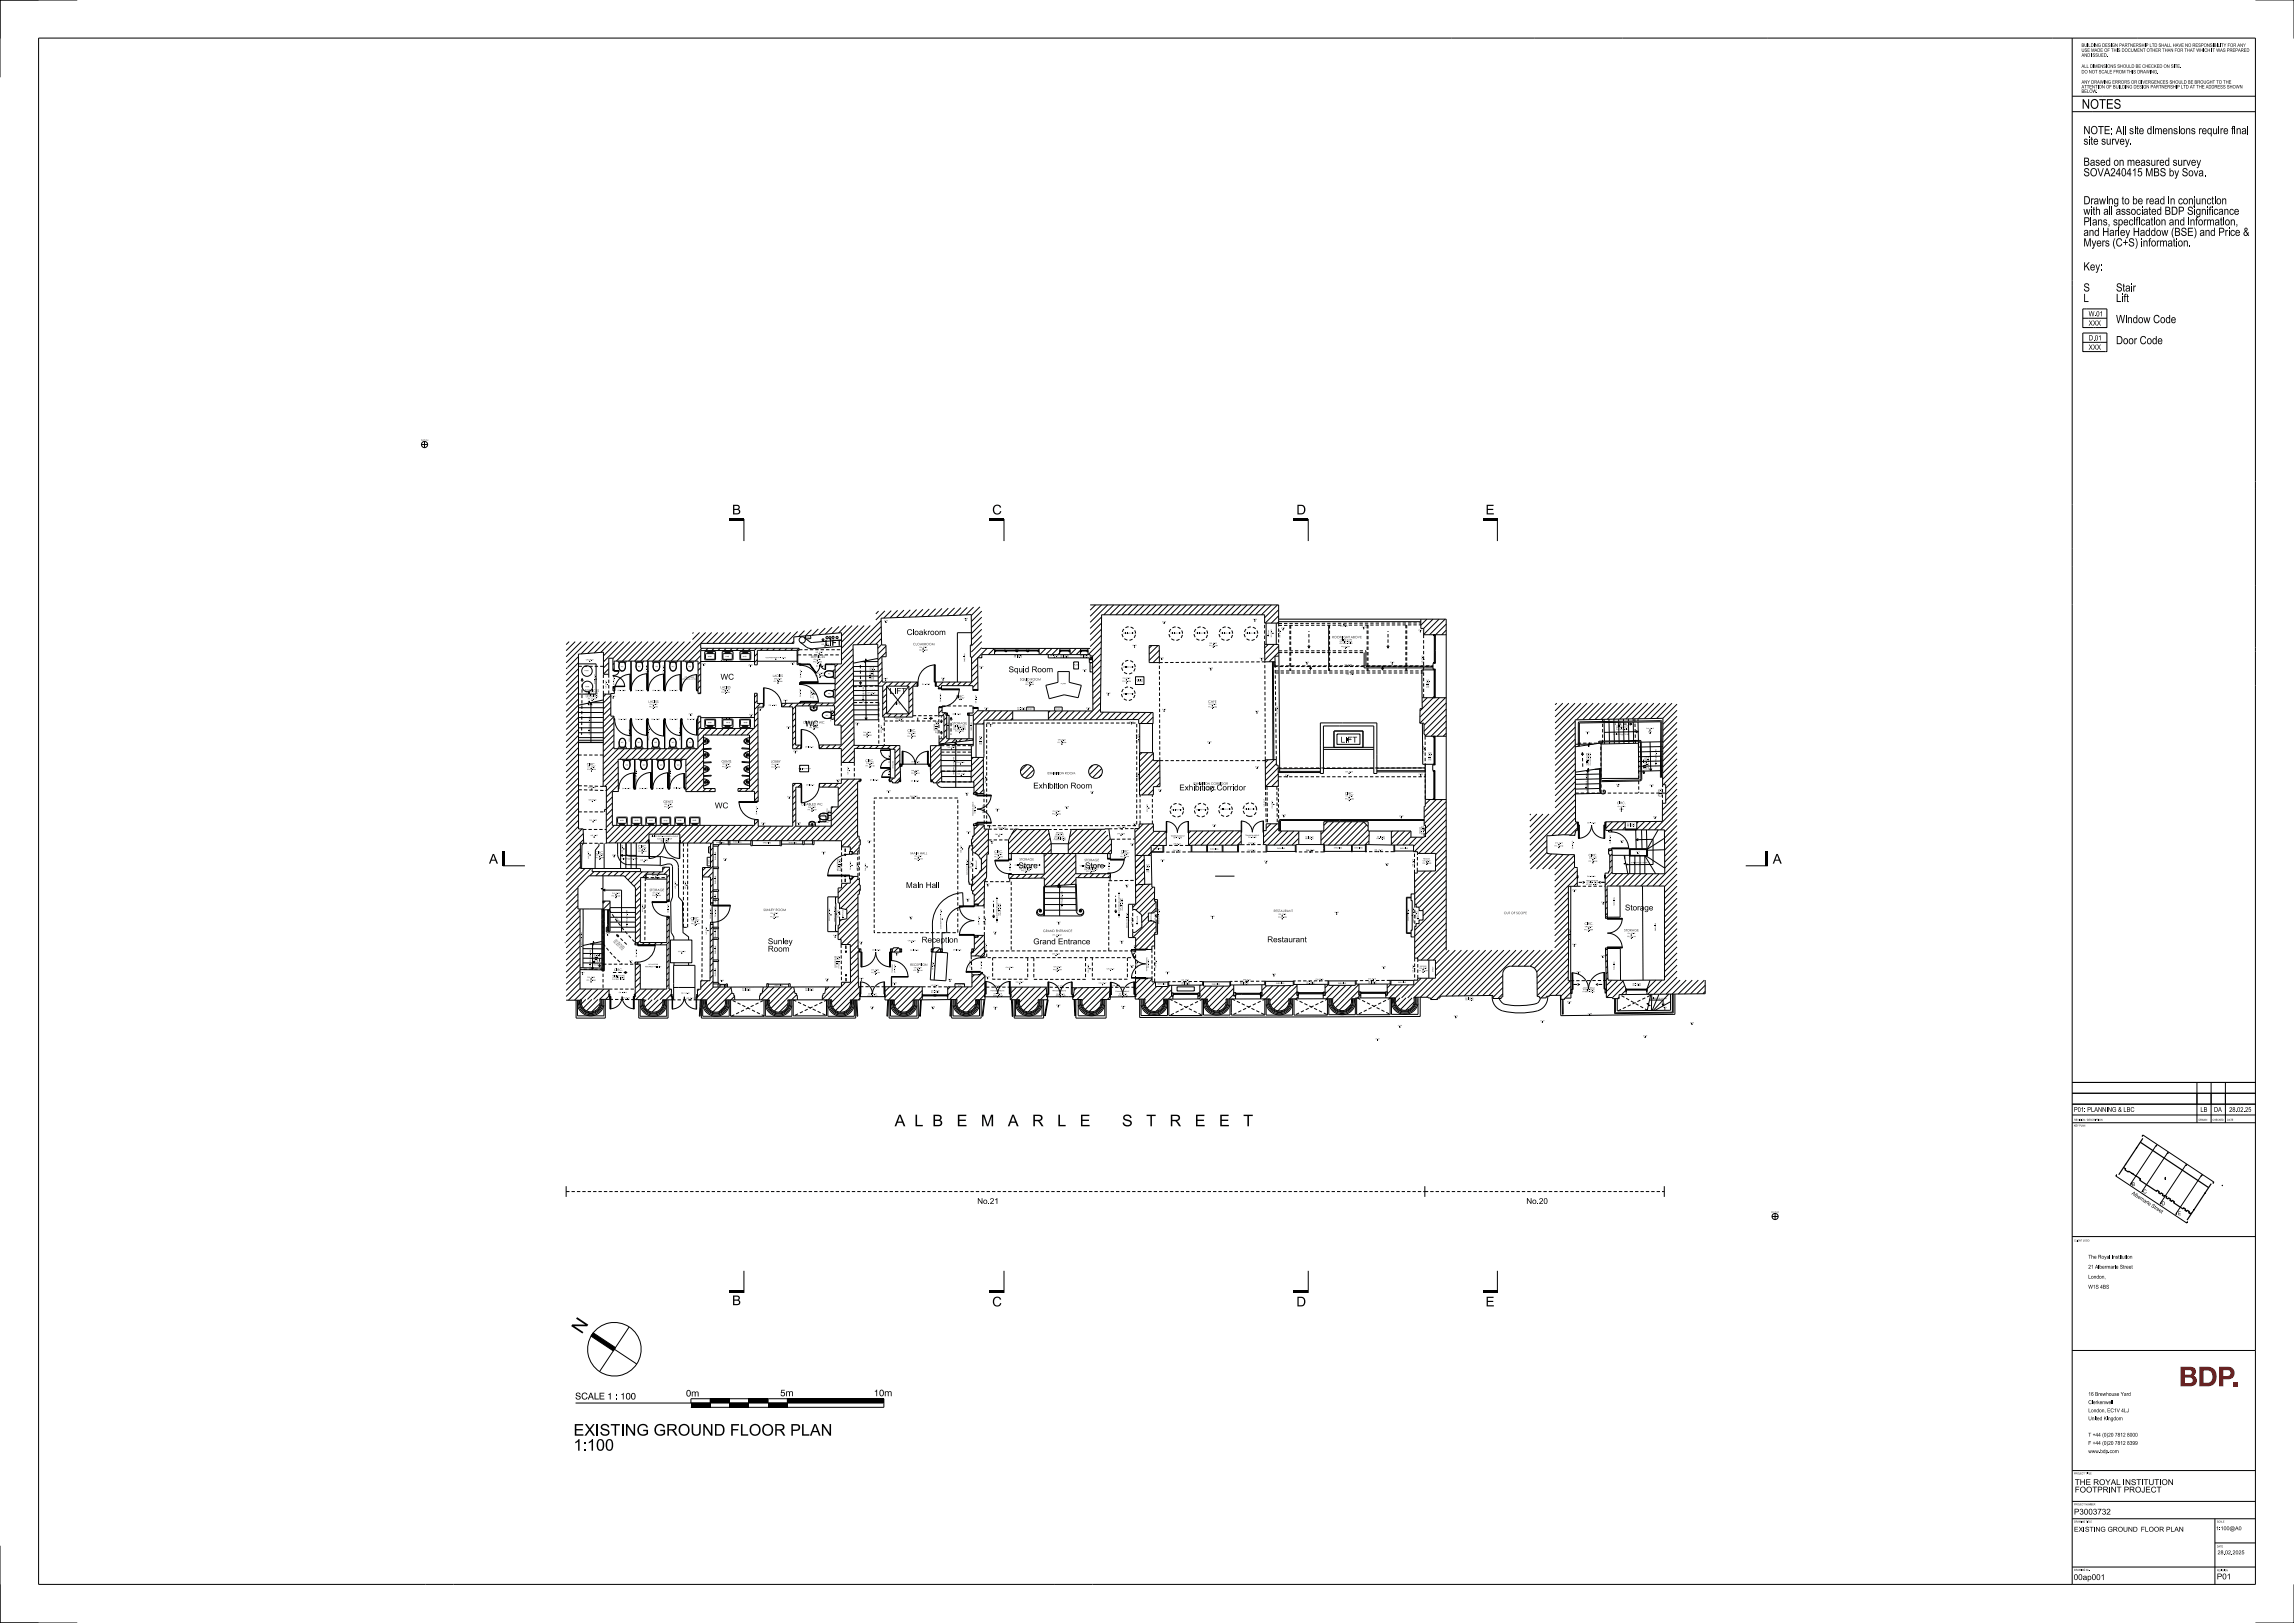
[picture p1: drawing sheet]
<svg xmlns="http://www.w3.org/2000/svg" width="1189mm" height="841mm" viewBox="0 0 1189 841" stroke-linecap="round" stroke-linejoin="round" font-family="sans-serif">
<defs><g id="words">
<text font-size="7" x="301" y="692" transform="rotate(-56 301 692)">N</text>
<g font-size="6">
<text x="464" y="584">A</text>
<text x="475" y="584">L</text>
<text x="485" y="584">B</text>
<text x="497" y="584">E</text>
<text x="510" y="584">M</text>
<text x="550" y="584">L</text>
<text x="595" y="584">T</text>
<text x="608" y="584">R</text>
<text x="620" y="584">E</text>
<text x="633" y="584">E</text>
<text x="645" y="584">T</text>
<text x="297" y="744">EXISTING GROUND FLOOR PLAN</text>
<text x="297" y="752">1:100</text>
</g>
<g font-size="5">
<text x="1079" y="56">NOTES</text>
<text x="379" y="267">B</text>
<text x="514" y="267">C</text>
<text x="672" y="267">D</text>
<text x="770" y="267">E</text>
<text x="253" y="448">A</text>
<text x="919" y="448">A</text>
<text x="379" y="676">B</text>
<text x="514" y="677">C</text>
<text x="672" y="677">D</text>
<text x="770" y="677">E</text>
</g>
<g font-size="4.2">
<text x="1080" y="70">NOTE: All site dimensions require final</text>
<text x="1080" y="75">site survey.</text>
<text x="1080" y="86">Based on measured survey</text>
<text x="1080" y="91">SOVA240415 MBS by Sova.</text>
<text x="1080" y="106">Drawing to be read in conjunction</text>
<text x="1080" y="111">with all associated BDP Significance</text>
<text x="1080" y="117">Plans, specification and information,</text>
<text x="1080" y="122">and Harley Haddow (BSE) and Price &amp;</text>
<text x="1080" y="128">Myers (C+S) information.</text>
<text x="1080" y="140">Key:</text>
<text x="1080" y="151">S</text>
<text x="1097" y="151">Stair</text>
<text x="1080" y="157">L</text>
<text x="1097" y="157">Lift</text>
<text x="1097" y="167">Window Code</text>
<text x="1097" y="178">Door Code</text>
</g>
<g font-size="3.5">
<text x="298" y="725">SCALE 1 : 100</text>
<text x="356" y="724">0m</text>
<text x="404" y="723">5m</text>
<text x="453" y="723">10m</text>
</g>
<g font-size="3">
<text x="470" y="329">Cloakroom</text>
<text x="428" y="335">LIFT</text>
<text x="373" y="352">WC</text>
<text x="523" y="348">Squid Room</text>
<text x="461" y="360">LIFT</text>
<text x="417" y="376">WC</text>
<text x="695" y="385">LIFT</text>
<text x="536" y="409">Exhibition Room</text>
<text x="611" y="410">Exhibition Corridor</text>
<text x="371" y="419">WC</text>
<text x="528" y="450">Store</text>
<text x="562" y="450">Store</text>
<text x="470" y="460">Main Hall</text>
<text x="842" y="472">Storage</text>
<text x="398" y="489">Sunley</text>
<text x="478" y="488">Reception</text>
<text x="536" y="489">Grand Entrance</text>
<text x="657" y="488">Restaurant</text>
<text x="398" y="493">Room</text>
<text x="507" y="624">No.21</text>
<text x="791" y="624">No.20</text>
<text x="1075" y="770">THE ROYAL INSTITUTION</text>
<text x="1075" y="773">FOOTPRINT PROJECT</text>
<text x="1075" y="785">P3003732</text>
<text x="1075" y="819">00ap001</text>
<text x="1149" y="818">P01</text>
</g>
<g font-size="2.7">
<text x="1083" y="164">W.01</text>
<text x="1083" y="169">XXX</text>
<text x="1083" y="176">D.01</text>
<text x="1083" y="181">XXX</text>
</g>
<g font-size="2.5">
<text x="1075" y="576">P01: PLANNING &amp; LBC</text>
<text x="1140" y="576">LB</text>
<text x="1147" y="576">DA</text>
<text x="1155" y="576">28.02.25</text>
<text x="1075" y="794">EXISTING GROUND FLOOR PLAN</text>
</g>
<g font-size="2">
<text x="1105" y="615">B</text>
<text x="1105" y="619" transform="rotate(33 1105 619)">Alb e m a rle S tre e t</text>
<text x="1111" y="618">C</text>
<text x="1120" y="625">D</text>
<text x="1129" y="630">E</text>
<text x="1082" y="652">The Royal Institution</text>
<text x="1082" y="657">21 Albermarle Street</text>
<text x="1082" y="663">London,</text>
<text x="1082" y="668">W1S 4BS</text>
<text x="1082" y="723">16 Brewhouse Yard</text>
<text x="1082" y="728">Clerkenwell</text>
<text x="1082" y="732">London, EC1V 4LJ</text>
<text x="1082" y="736">United Kingdom</text>
<text x="1082" y="744">T +44 (0)20 7812 8000</text>
<text x="1082" y="749">F +44 (0)20 7812 8399</text>
<text x="1082" y="753">www.bdp.com</text>
<text x="1149" y="793">1:100@A0</text>
<text x="1149" y="805">28.02.2025</text>
</g>
<g font-size="1.8">
<text x="1079" y="27">USE MADE OF THIS DOCUMENT OTHER THAN FOR THAT WHICH IT WAS PREPARED</text>
<text x="1079" y="24">BUILDING DESIGN PARTNERSHIP LTD SHALL HAVE NO RESPONSIBILITY FOR ANY</text>
<text x="1079" y="29">AND ISSUED.</text>
<text x="1079" y="35">ALL DIMENSIONS SHOULD BE CHECKED ON SITE.</text>
<text x="1079" y="38">DO NOT SCALE FROM THIS DRAWING.</text>
<text x="1079" y="43">ANY DRAWING ERRORS OR DIVERGENCES SHOULD BE BROUGHT TO THE</text>
<text x="1079" y="46">ATTENTION OF BUILDING DESIGN PARTNERSHIP LTD AT THE ADDRESS SHOWN</text>
<text x="1079" y="48">BELOW.</text>
</g>
<g font-size="1.2">
<text x="473" y="334">CLOAKROOM</text>
<text x="690" y="331">ROOFLIGHT ABOVE</text>
<text x="420" y="341">SERVICES</text>
<text x="400" y="351">LADIES</text>
<text x="529" y="353">SQUID ROOM</text>
<text x="303" y="359">SERVICES</text>
<text x="373" y="357">LADIES</text>
<text x="336" y="364">LADIES</text>
<text x="464" y="365">LIFT</text>
<text x="495" y="362">CIRC.</text>
<text x="626" y="364">CAFE</text>
<text x="416" y="375">DISABLED WC</text>
<text x="494" y="375">STORAGE</text>
<text x="470" y="379">CIRC.</text>
<text x="698" y="384">LIFT</text>
<text x="374" y="395">GENTS</text>
<text x="400" y="395">LOBBY</text>
<text x="448" y="395">CIRC.</text>
<text x="304" y="397">CIRC.</text>
<text x="543" y="401">EXHIBITION ROOM</text>
<text x="619" y="407">EXHIBITION CORRIDOR</text>
<text x="697" y="412">CIRC.</text>
<text x="344" y="416">GENTS</text>
<text x="415" y="417">DISABLED WC</text>
<text x="838" y="417">CIRC.</text>
<text x="308" y="442">CIRC.</text>
<text x="331" y="439">CIRC.</text>
<text x="472" y="443">MAIN HALL</text>
<text x="515" y="442">CIRC.</text>
<text x="581" y="442">CIRC.</text>
<text x="823" y="444">CIRC.</text>
<text x="528" y="446">STORAGE</text>
<text x="562" y="446">STORAGE</text>
<text x="337" y="462">STORAGE</text>
<text x="396" y="472">SUNLEY ROOM</text>
<text x="660" y="473">RESTAURANT</text>
<text x="779" y="474">OUT OF SCOPE</text>
<text x="358" y="477">CIRC.</text>
<text x="821" y="479">CIRC.</text>
<text x="541" y="483">GRAND ENTRANCE</text>
<text x="842" y="483">STORAGE</text>
<text x="318" y="503">CIRC.</text>
<text x="472" y="500">RECEPTION</text>
</g>
<g font-size="1">
<text x="1075" y="581">REVISION / DESCRIPTION</text>
<text x="1140" y="581">DRAWN</text>
<text x="1147" y="581">CHECKED</text>
<text x="1154" y="581">DATE</text>
<text x="1075" y="584">KEY PLAN</text>
<text x="1075" y="643">CLIENT LOGO</text>
<text x="1075" y="764">PROJECT TITLE</text>
<text x="1075" y="780">PROJECT NUMBER</text>
<text x="1075" y="789">DRAWING TITLE</text>
<text x="1149" y="789">SCALE</text>
<text x="1149" y="802">DATE</text>
<text x="1075" y="814">DRAWING No.</text>
<text x="1149" y="814">REVISION</text>
</g>
<g font-size=".8">
<text x="218" y="228">DATUM</text>
<text x="918" y="628">DATUM</text>
</g>
<g font-size=".6">
<text x="458" y="322">21.64</text>
<text x="500" y="321">21.63</text>
<text x="649" y="321">21.64</text>
<text x="582" y="328">CEILING VOID</text>
<text x="607" y="328">CEILING VOID</text>
<text x="620" y="328">CEILING VOID</text>
<text x="633" y="328">CEILING VOID</text>
<text x="645" y="328">CEILING VOID</text>
<text x="658" y="330" transform="rotate(-90 658 330)">DI</text>
<text x="658" y="329" transform="rotate(-90 658 329)">SPLAY</text>
<text x="659" y="329" transform="rotate(-90 659 329)">S</text>
<text x="659" y="328" transform="rotate(-90 659 328)">24.3</text>
<text x="659" y="327" transform="rotate(-90 659 327)">0</text>
<text x="664" y="330" transform="rotate(-90 664 330)">S</text>
<text x="664" y="329" transform="rotate(-90 664 329)">24.2</text>
<text x="664" y="327" transform="rotate(-90 664 327)">7</text>
<text x="664" y="326">21.63</text>
<text x="694" y="325">U/S</text>
<text x="696" y="325">25.18</text>
<text x="706" y="325">21.63</text>
<text x="735" y="327">21.62</text>
<text x="418" y="331">ELEC</text>
<text x="426" y="334">U/S</text>
<text x="428" y="334">23.75</text>
<text x="430" y="332">PIPES</text>
<text x="476" y="336">CHL 23.88</text>
<text x="627" y="335">FFL 21.63M</text>
<text x="627" y="334">CHL 24.92</text>
<text x="659" y="330" transform="rotate(-90 659 330)">U/</text>
<text x="664" y="330" transform="rotate(-90 664 330)">U/</text>
<text x="694" y="334">CHL MAX = 25.87</text>
<text x="694" y="333">CHL MIN = 25.65</text>
<text x="694" y="332">CEILING SLOPE</text>
<text x="695" y="335">FFL 21.62M</text>
<text x="367" y="340">WHB</text>
<text x="376" y="340">WHB</text>
<text x="385" y="340">WHB</text>
<text x="397" y="341">COUNTERTOP HT</text>
<text x="405" y="341">= 22.42</text>
<text x="422" y="342">CHL 25.41</text>
<text x="423" y="338">U/S</text>
<text x="425" y="338">25.17</text>
<text x="476" y="337">FFL 21.64M</text>
<text x="500" y="340" transform="rotate(-90 500 340)">NG</text>
<text x="525" y="341">HH = 25.15</text>
<text x="526" y="340">SH = 22.83</text>
<text x="544" y="340">HT = 21.96</text>
<text x="550" y="341">HH = 25.15</text>
<text x="550" y="340">SH = 22.83</text>
<text x="560" y="340">SH = 22.83</text>
<text x="560" y="341">HH = 25.15</text>
<text x="565" y="342" transform="rotate(-90 565 342)">PES</text>
<text x="601" y="341">21.63</text>
<text x="653" y="341">21.63</text>
<text x="737" y="342" transform="rotate(-90 737 342)">25.3</text>
<text x="737" y="341" transform="rotate(-90 737 341)">2</text>
<text x="303" y="348">TANK</text>
<text x="304" y="342">CHL 24.81</text>
<text x="335" y="345" transform="rotate(-90 335 345)">0</text>
<text x="344" y="346" transform="rotate(-90 344 346)">0</text>
<text x="364" y="344">21.60</text>
<text x="410" y="344">21.59</text>
<text x="415" y="348" transform="rotate(-90 415 348)">9</text>
<text x="422" y="343">FFL 21.58M</text>
<text x="423" y="345">DH = 23.87</text>
<text x="452" y="347" transform="rotate(-90 452 347)">2</text>
<text x="453" y="347" transform="rotate(-90 453 347)">3</text>
<text x="500" y="343" transform="rotate(-90 500 343)">SHELVI</text>
<text x="508" y="346">21.63</text>
<text x="561" y="347">21.64</text>
<text x="565" y="342" transform="rotate(-90 565 342)">PI</text>
<text x="566" y="347" transform="rotate(-90 566 347)">ELEC</text>
<text x="582" y="346">CEILING VOID</text>
<text x="627" y="347">21.62</text>
<text x="676" y="343">21.63</text>
<text x="697" y="345">U/S</text>
<text x="699" y="345">25.87</text>
<text x="721" y="343">21.61</text>
<text x="737" y="344" transform="rotate(-90 737 344)">U/</text>
<text x="737" y="343" transform="rotate(-90 737 343)">S</text>
<text x="309" y="350" transform="rotate(-90 309 350)">7</text>
<text x="314" y="354" transform="rotate(-90 314 354)">8</text>
<text x="318" y="352" transform="rotate(-90 318 352)">8</text>
<text x="335" y="351" transform="rotate(-90 335 351)">W ALLHT = 24.1</text>
<text x="344" y="351" transform="rotate(-90 344 351)">W ALLHT = 24.1</text>
<text x="353" y="352">ASSUMED LAYOUT</text>
<text x="401" y="353">FFL 21.59M</text>
<text x="401" y="352">CHL 24.29</text>
<text x="415" y="351" transform="rotate(-90 415 351)">DH = 23.7</text>
<text x="423" y="350">FFL 21.60M</text>
<text x="423" y="349">CHL 24.28</text>
<text x="451" y="352" transform="rotate(-90 451 352)">CEII</text>
<text x="452" y="352" transform="rotate(-90 452 352)">CHL MI</text>
<text x="452" y="349" transform="rotate(-90 452 349)">N =22.1</text>
<text x="453" y="352" transform="rotate(-90 453 352)">CHLMAX =25.4</text>
<text x="458" y="352">21.63</text>
<text x="488" y="352">21.63</text>
<text x="532" y="354">CHL 25.43</text>
<text x="582" y="353">FFL 21.62M</text>
<text x="582" y="352">CHL 24.92</text>
<text x="589" y="353">CEILING</text>
<text x="589" y="353">HATCH</text>
<text x="698" y="350">U/S</text>
<text x="700" y="350">25.46</text>
<text x="740" y="353" transform="rotate(-90 740 353)">5</text>
<text x="741" y="353" transform="rotate(-90 741 353)">2</text>
<text x="303" y="356">TANK</text>
<text x="304" y="360">CEILING SLOPE</text>
<text x="309" y="355" transform="rotate(-90 309 355)">STEP = 21.7</text>
<text x="314" y="357" transform="rotate(-90 314 357)">U/</text>
<text x="314" y="356" transform="rotate(-90 314 356)">S</text>
<text x="314" y="355" transform="rotate(-90 314 355)">23.0</text>
<text x="318" y="355" transform="rotate(-90 318 355)">DH = 23.1</text>
<text x="320" y="358">DH = 23.97</text>
<text x="329" y="358">DH = 23.97</text>
<text x="338" y="358">DH = 23.97</text>
<text x="347" y="358">DH = 23.97</text>
<text x="374" y="359">FFL 21.60M</text>
<text x="374" y="358">CHL 24.31</text>
<text x="415" y="358" transform="rotate(-90 415 358)">9</text>
<text x="420" y="359" transform="rotate(-90 420 359)">2</text>
<text x="422" y="359" transform="rotate(-90 422 359)">6</text>
<text x="429" y="360">WC</text>
<text x="448" y="359" transform="rotate(-90 448 359)">166MM</text>
<text x="450" y="359">CHL 25.35</text>
<text x="478" y="355">DH = 23.68</text>
<text x="531" y="355">FFL 21.63M</text>
<text x="550" y="355">PLANT</text>
<text x="573" y="360">21.62</text>
<text x="582" y="360">CEILING VOID</text>
<text x="741" y="356" transform="rotate(-90 741 356)">HH = 25.3</text>
<text x="304" y="361">CHL MIN = 22.41</text>
<text x="304" y="361">CHL MAX =24.81</text>
<text x="305" y="362">FFL 21.61M</text>
<text x="317" y="361">21.60</text>
<text x="337" y="365">CHL 24.30</text>
<text x="398" y="366">DH = 24.14</text>
<text x="406" y="363">21.60</text>
<text x="415" y="361" transform="rotate(-90 415 361)">DH = 23.7</text>
<text x="420" y="362" transform="rotate(-90 420 362)">CHL24.8</text>
<text x="422" y="362" transform="rotate(-90 422 362)">FFL21.0M</text>
<text x="448" y="364" transform="rotate(-90 448 364)">15RI</text>
<text x="448" y="362" transform="rotate(-90 448 362)">SERS @</text>
<text x="488" y="364" transform="rotate(-90 488 364)">DH = 23.8</text>
<text x="488" y="360" transform="rotate(-90 488 360)">6</text>
<text x="496" y="362">CHL 23.71</text>
<text x="506" y="364" transform="rotate(-90 506 364)">DH = 23.7</text>
<text x="506" y="361" transform="rotate(-90 506 361)">6</text>
<text x="626" y="365">CHL 25.33</text>
<text x="336" y="367">FFL 21.60M</text>
<text x="357" y="370">21.60</text>
<text x="388" y="371">21.59</text>
<text x="393" y="367">21.60</text>
<text x="421" y="368">WHB</text>
<text x="432" y="369" transform="rotate(-90 432 369)">9</text>
<text x="432" y="369" transform="rotate(-90 432 369)">4</text>
<text x="494" y="370">DH = 23.48</text>
<text x="510" y="367">21.63</text>
<text x="527" y="368">HH = 24.70</text>
<text x="527" y="367">SH = 23.28</text>
<text x="533" y="368">ELEC</text>
<text x="547" y="368">ELEC</text>
<text x="563" y="367">21.65</text>
<text x="602" y="368">21.62</text>
<text x="626" y="367">FFL 21.63M</text>
<text x="650" y="369">21.63</text>
<text x="662" y="368" transform="rotate(-90 662 368)">25.3</text>
<text x="662" y="367" transform="rotate(-90 662 367)">3</text>
<text x="306" y="375" transform="rotate(-90 306 375)">157.</text>
<text x="306" y="373" transform="rotate(-90 306 373)">3MM</text>
<text x="321" y="373">DH = 23.97</text>
<text x="329" y="373">DH = 23.97</text>
<text x="336" y="378" transform="rotate(-90 336 378)">0</text>
<text x="338" y="373">DH = 23.97</text>
<text x="347" y="373">DH = 23.97</text>
<text x="353" y="378" transform="rotate(-90 353 378)">0</text>
<text x="356" y="373">DH = 23.97</text>
<text x="367" y="375">WHB</text>
<text x="375" y="372">HT = 22.42</text>
<text x="376" y="375">WHB</text>
<text x="385" y="375">WHB</text>
<text x="408" y="377">21.60</text>
<text x="420" y="377">FFL 21.60M</text>
<text x="420" y="376">CHL 24.31</text>
<text x="431" y="374" transform="rotate(-90 431 374)">ACCESS HATCH</text>
<text x="432" y="373" transform="rotate(-90 432 373)">SH = 22.0</text>
<text x="432" y="373" transform="rotate(-90 432 373)">HH = 23.6</text>
<text x="443" y="375">21.64</text>
<text x="457" y="378" transform="rotate(-90 457 378)">25.4</text>
<text x="457" y="377" transform="rotate(-90 457 377)">3</text>
<text x="464" y="373">CHL 25.58</text>
<text x="485" y="378" transform="rotate(-90 485 378)">N = 22.9</text>
<text x="485" y="375" transform="rotate(-90 485 375)">6</text>
<text x="486" y="375" transform="rotate(-90 486 375)">8</text>
<text x="492" y="376" transform="rotate(-90 492 376)">NG</text>
<text x="494" y="377">CEILING SLOPE</text>
<text x="494" y="377">CHL MIN =22.62</text>
<text x="504" y="376" transform="rotate(-90 504 376)">NG</text>
<text x="512" y="376">21.64</text>
<text x="585" y="374">21.64</text>
<text x="838" y="376">CEILING SLOPE</text>
<text x="853" y="378">CHL 24.15</text>
<text x="306" y="381" transform="rotate(-90 306 381)">15</text>
<text x="306" y="379" transform="rotate(-90 306 379)">RI</text>
<text x="306" y="379" transform="rotate(-90 306 379)">SERS @</text>
<text x="326" y="379" transform="rotate(-90 326 379)">0</text>
<text x="353" y="384" transform="rotate(-90 353 384)">W ALLHT = 24.0</text>
<text x="447" y="381">FFL 21.65M</text>
<text x="447" y="380">CHL 25.58</text>
<text x="470" y="382">FFL 21.65M</text>
<text x="471" y="380">CHL 25.58</text>
<text x="485" y="379" transform="rotate(-90 485 379)">RECESS</text>
<text x="485" y="380" transform="rotate(-90 485 380)">HT MI</text>
<text x="486" y="380" transform="rotate(-90 486 380)">HT MAX = 22.4</text>
<text x="492" y="379" transform="rotate(-90 492 379)">SHELVI</text>
<text x="494" y="378">CHL MAX =23.73</text>
<text x="495" y="379">FFL 21.63M</text>
<text x="504" y="379" transform="rotate(-90 504 379)">SHELVI</text>
<text x="508" y="382" transform="rotate(-90 508 382)">7</text>
<text x="509" y="382" transform="rotate(-90 509 382)">7</text>
<text x="548" y="384">CHL 25.02</text>
<text x="589" y="381" transform="rotate(-90 589 381)">7</text>
<text x="590" y="381" transform="rotate(-90 590 381)">7</text>
<text x="836" y="381">8 RISERS @ 170 MM</text>
<text x="838" y="378">CHL MAX =24.16</text>
<text x="854" y="379">20.61</text>
<text x="322" y="385">WC</text>
<text x="326" y="384" transform="rotate(-90 326 384)">W ALLHT = 24.1</text>
<text x="330" y="385">WC</text>
<text x="339" y="385">WC</text>
<text x="348" y="385">WC</text>
<text x="357" y="385">WC</text>
<text x="366" y="384">UI.</text>
<text x="386" y="384">UI.</text>
<text x="411" y="389">21.59</text>
<text x="417" y="387">DH = 24.12</text>
<text x="493" y="388">25.23</text>
<text x="508" y="386" transform="rotate(-90 508 386)">SH = 21.8</text>
<text x="509" y="386" transform="rotate(-90 509 386)">HH = 24.4</text>
<text x="548" y="385">FFL 21.65M</text>
<text x="589" y="385" transform="rotate(-90 589 385)">SH = 21.9</text>
<text x="590" y="385" transform="rotate(-90 590 385)">HH = 24.4</text>
<text x="626" y="385">21.63</text>
<text x="738" y="390" transform="rotate(-90 738 390)">S</text>
<text x="738" y="389" transform="rotate(-90 738 389)">25.3</text>
<text x="738" y="387" transform="rotate(-90 738 387)">2</text>
<text x="366" y="391">UI.</text>
<text x="386" y="391">UI.</text>
<text x="449" y="396">CHL 24.33</text>
<text x="461" y="395" transform="rotate(-90 461 395)">DH = 23.8</text>
<text x="461" y="392" transform="rotate(-90 461 392)">8</text>
<text x="472" y="395">DH = 23.96</text>
<text x="495" y="396" transform="rotate(-90 495 396)">129.</text>
<text x="495" y="394" transform="rotate(-90 495 394)">4MM</text>
<text x="496" y="395">CHL 25.32</text>
<text x="738" y="391" transform="rotate(-90 738 391)">U/</text>
<text x="741" y="394" transform="rotate(-90 741 394)">SH = 22.0</text>
<text x="741" y="391" transform="rotate(-90 741 391)">5</text>
<text x="742" y="394" transform="rotate(-90 742 394)">HH = 25.3</text>
<text x="742" y="391" transform="rotate(-90 742 391)">2</text>
<text x="823" y="395" transform="rotate(-90 823 395)">LNG SLOPE</text>
<text x="824" y="394" transform="rotate(-90 824 394)">N = 25.8</text>
<text x="824" y="391" transform="rotate(-90 824 391)">6</text>
<text x="825" y="391" transform="rotate(-90 825 391)">1</text>
<text x="854" y="393" transform="rotate(-90 854 393)">1</text>
<text x="855" y="393" transform="rotate(-90 855 393)">7</text>
<text x="304" y="399">FFL 22.55M</text>
<text x="304" y="398">CHL 25.46</text>
<text x="324" y="397">WC</text>
<text x="330" y="399" transform="rotate(-90 330 399)">0</text>
<text x="333" y="397">WC</text>
<text x="342" y="397">WC</text>
<text x="348" y="399" transform="rotate(-90 348 399)">0</text>
<text x="351" y="397">WC</text>
<text x="366" y="399">UI.</text>
<text x="375" y="396">CHL 24.31</text>
<text x="386" y="399">UI.</text>
<text x="400" y="398">FFL 21.60M</text>
<text x="400" y="396">CHL 24.31</text>
<text x="414" y="399">CEILING HATCH</text>
<text x="440" y="401" transform="rotate(-90 440 401)">U/</text>
<text x="440" y="400" transform="rotate(-90 440 400)">S</text>
<text x="440" y="399" transform="rotate(-90 440 399)">24.2</text>
<text x="440" y="398" transform="rotate(-90 440 398)">1</text>
<text x="449" y="397">FFL 21.61M</text>
<text x="461" y="400" transform="rotate(-90 461 400)">8</text>
<text x="463" y="398" transform="rotate(-90 463 398)">SHELVES</text>
<text x="472" y="400">CHL 23.99</text>
<text x="495" y="402" transform="rotate(-90 495 402)">18RI</text>
<text x="495" y="400" transform="rotate(-90 495 400)">SERS @</text>
<text x="496" y="401">U/S</text>
<text x="498" y="401">24.84</text>
<text x="590" y="401" transform="rotate(-90 590 401)">1</text>
<text x="651" y="398">21.63</text>
<text x="666" y="402">21.64</text>
<text x="697" y="400">CHL 25.35</text>
<text x="735" y="401">21.62</text>
<text x="823" y="397" transform="rotate(-90 823 397)">CEII</text>
<text x="824" y="397" transform="rotate(-90 824 397)">CHLMI</text>
<text x="825" y="397" transform="rotate(-90 825 397)">CHLMAX =27.0</text>
<text x="853" y="399" transform="rotate(-90 853 399)">CEII</text>
<text x="853" y="397" transform="rotate(-90 853 397)">LNG SLOPE</text>
<text x="854" y="399" transform="rotate(-90 854 399)">CHLMI</text>
<text x="854" y="396" transform="rotate(-90 854 396)">N = 24.5</text>
<text x="855" y="399" transform="rotate(-90 855 399)">CHLMAX =25.0</text>
<text x="330" y="405" transform="rotate(-90 330 405)">W ALLHT = 24.1</text>
<text x="348" y="405" transform="rotate(-90 348 405)">W ALLHT = 24.1</text>
<text x="418" y="407">DH = 24.17</text>
<text x="461" y="403" transform="rotate(-90 461 403)">D</text>
<text x="461" y="402" transform="rotate(-90 461 402)">H = 23.8</text>
<text x="472" y="405">DH = 23.99</text>
<text x="511" y="406" transform="rotate(-90 511 406)">CHL25.8</text>
<text x="511" y="403" transform="rotate(-90 511 403)">1</text>
<text x="590" y="404" transform="rotate(-90 590 404)">CHL25.8</text>
<text x="823" y="408" transform="rotate(-90 823 408)">SERS @</text>
<text x="823" y="404" transform="rotate(-90 823 404)">144.</text>
<text x="823" y="403" transform="rotate(-90 823 403)">5MM</text>
<text x="838" y="407">21.62</text>
<text x="855" y="407">21.62</text>
<text x="305" y="408">U/S</text>
<text x="307" y="408">50.93</text>
<text x="323" y="409">DH = 24.07</text>
<text x="331" y="409">DH = 24.07</text>
<text x="340" y="409">DH = 24.07</text>
<text x="349" y="409">DH = 24.07</text>
<text x="408" y="413">21.61</text>
<text x="460" y="410">21.61</text>
<text x="472" y="413">CHL 25.31</text>
<text x="500" y="411">21.61</text>
<text x="565" y="410">21.64</text>
<text x="626" y="409">FFL 21.63M</text>
<text x="626" y="408">CHL 24.92</text>
<text x="697" y="413">CHL 25.24</text>
<text x="823" y="410" transform="rotate(-90 823 410)">11RI</text>
<text x="860" y="413" transform="rotate(-90 860 413)">REC</text>
<text x="860" y="411" transform="rotate(-90 860 411)">ESS</text>
<text x="861" y="413" transform="rotate(-90 861 413)">SH =</text>
<text x="861" y="411" transform="rotate(-90 861 411)">21.3</text>
<text x="861" y="410" transform="rotate(-90 861 410)">8</text>
<text x="862" y="413" transform="rotate(-90 862 413)">HH =</text>
<text x="862" y="411" transform="rotate(-90 862 411)">23.9</text>
<text x="862" y="410" transform="rotate(-90 862 410)">5</text>
<text x="305" y="415">CHL 25.50</text>
<text x="344" y="418">FFL 21.60M</text>
<text x="344" y="417">CHL 24.32</text>
<text x="392" y="419" transform="rotate(-90 392 419)">1</text>
<text x="419" y="420">FFL 21.61M</text>
<text x="419" y="419">CHL 24.30</text>
<text x="506" y="418" transform="rotate(-90 506 418)">9</text>
<text x="510" y="419" transform="rotate(-90 510 419)">24.4</text>
<text x="510" y="418" transform="rotate(-90 510 418)">7</text>
<text x="516" y="420">21.65</text>
<text x="552" y="418">25.79</text>
<text x="595" y="418" transform="rotate(-90 595 418)">0</text>
<text x="607" y="420">CEILING VOID</text>
<text x="620" y="420">CEILING VOID</text>
<text x="632" y="420">CEILING VOID</text>
<text x="645" y="420">CEILING VOID</text>
<text x="656" y="418" transform="rotate(-90 656 418)">U/</text>
<text x="656" y="417" transform="rotate(-90 656 417)">S</text>
<text x="656" y="416" transform="rotate(-90 656 416)">24.1</text>
<text x="656" y="415" transform="rotate(-90 656 415)">7</text>
<text x="660" y="419" transform="rotate(-90 660 419)">CHL24.1</text>
<text x="660" y="416" transform="rotate(-90 660 416)">0</text>
<text x="697" y="414">FFL 21.62M</text>
<text x="838" y="418">CHL 25.70</text>
<text x="839" y="420">21.62</text>
<text x="305" y="425">CHL 24.80</text>
<text x="392" y="422" transform="rotate(-90 392 422)">DH = 24.7</text>
<text x="429" y="426" transform="rotate(-90 429 426)">ACCESS HATCH</text>
<text x="430" y="421" transform="rotate(-90 430 421)">9</text>
<text x="430" y="424" transform="rotate(-90 430 424)">SH = 22.0</text>
<text x="430" y="424" transform="rotate(-90 430 424)">HH = 23.6</text>
<text x="430" y="421" transform="rotate(-90 430 421)">4</text>
<text x="505" y="423" transform="rotate(-90 505 423)">TRANSOM ABOVE</text>
<text x="506" y="421" transform="rotate(-90 506 421)">DH = 23.7</text>
<text x="510" y="421" transform="rotate(-90 510 421)">U/</text>
<text x="510" y="421" transform="rotate(-90 510 421)">S</text>
<text x="545" y="422">FFL 21.65M</text>
<text x="546" y="421">CHL 25.02</text>
<text x="664" y="423">21.63</text>
<text x="725" y="423">21.62</text>
<text x="857" y="423">21.62</text>
<text x="501" y="431">21.62</text>
<text x="512" y="428">21.61</text>
<text x="517" y="429">U/S</text>
<text x="519" y="429">24.74</text>
<text x="548" y="432">RECESS</text>
<text x="580" y="429">U/S</text>
<text x="582" y="429">24.05</text>
<text x="587" y="427">21.65</text>
<text x="628" y="428">21.64</text>
<text x="736" y="432" transform="rotate(-90 736 432)">RECESS</text>
<text x="737" y="429" transform="rotate(-90 737 429)">6</text>
<text x="738" y="429" transform="rotate(-90 738 429)">1</text>
<text x="823" y="427">DH = 24.20</text>
<text x="843" y="428">HH = 24.01</text>
<text x="843" y="427">SH = 23.01</text>
<text x="308" y="433">24.57</text>
<text x="338" y="434">LIMITED DATA- ASSUMED LAYOUT</text>
<text x="341" y="435">ELECTRIC SWITCH</text>
<text x="342" y="436">SH = 21.90</text>
<text x="342" y="437">HH = 23.92</text>
<text x="371" y="437">SHELVING</text>
<text x="380" y="437">SHELVING</text>
<text x="395" y="437">SHELVING</text>
<text x="409" y="437">SHELVING</text>
<text x="450" y="436">21.62</text>
<text x="513" y="436">21.61</text>
<text x="516" y="433">CHL</text>
<text x="518" y="433">24.05</text>
<text x="546" y="435">HT MAX = 24.88</text>
<text x="546" y="435">HT MIN = 24.38</text>
<text x="547" y="434">ARCHED HH</text>
<text x="547" y="433">SH = 22.75</text>
<text x="579" y="432">CHL 24.05</text>
<text x="586" y="437">21.62</text>
<text x="607" y="433">TRANSOM ABOVE</text>
<text x="608" y="438">U/S 24.72</text>
<text x="608" y="434">DH = 24.06</text>
<text x="645" y="433">TRANSOM ABOVE</text>
<text x="647" y="434">DH = 24.06</text>
<text x="647" y="437">U/S 24.72</text>
<text x="676" y="435">HH = 24.72</text>
<text x="677" y="434">SH = 21.62</text>
<text x="714" y="435">HH = 24.72</text>
<text x="714" y="434">SH = 21.62</text>
<text x="737" y="432" transform="rotate(-90 737 432)">SH = 22.0</text>
<text x="738" y="432" transform="rotate(-90 738 432)">HH = 24.8</text>
<text x="806" y="437">CHL 24.10</text>
<text x="815" y="437" transform="rotate(-90 815 437)">7</text>
<text x="835" y="437" transform="rotate(-90 835 437)">DH = 23.3</text>
<text x="835" y="434" transform="rotate(-90 835 434)">7</text>
<text x="840" y="436">21.60</text>
<text x="305" y="443" transform="rotate(-90 305 443)">24.7</text>
<text x="305" y="442" transform="rotate(-90 305 442)">7</text>
<text x="309" y="443">CHL 25.48</text>
<text x="317" y="443">22.55</text>
<text x="323" y="442" transform="rotate(-90 323 442)">U/</text>
<text x="323" y="441" transform="rotate(-90 323 441)">S</text>
<text x="323" y="440" transform="rotate(-90 323 440)">24.6</text>
<text x="323" y="439" transform="rotate(-90 323 439)">9</text>
<text x="331" y="441">FFL 21.78M</text>
<text x="331" y="440">CHL 25.34</text>
<text x="368" y="441" transform="rotate(-90 368 441)">ELEC</text>
<text x="371" y="443" transform="rotate(-90 371 443)">NG</text>
<text x="474" y="444">CHL 25.17</text>
<text x="498" y="442" transform="rotate(-90 498 442)">CHL25.1</text>
<text x="498" y="439" transform="rotate(-90 498 439)">3</text>
<text x="515" y="443">CHL 23.64</text>
<text x="581" y="443">CHL 23.65</text>
<text x="598" y="440">SHELVING</text>
<text x="608" y="441">CHL 25.13</text>
<text x="627" y="440">SHELVING</text>
<text x="647" y="441">CHL 25.14</text>
<text x="662" y="440">SHELVING</text>
<text x="677" y="441">CHL</text>
<text x="679" y="441">25.13</text>
<text x="712" y="441">CHL</text>
<text x="715" y="441">25.13</text>
<text x="726" y="440">SHELVING</text>
<text x="806" y="439">FFL 21.61M</text>
<text x="815" y="440" transform="rotate(-90 815 440)">DH = 23.7</text>
<text x="848" y="442">21.12</text>
<text x="305" y="445" transform="rotate(-90 305 445)">U/</text>
<text x="305" y="444" transform="rotate(-90 305 444)">S</text>
<text x="309" y="445">FFL 22.56M</text>
<text x="322" y="445">4 RISERS @ 192.5 MM</text>
<text x="332" y="446">U/S</text>
<text x="334" y="446">24.83</text>
<text x="368" y="448" transform="rotate(-90 368 448)">ELEC</text>
<text x="371" y="446" transform="rotate(-90 371 446)">SHELVI</text>
<text x="375" y="445">21.64</text>
<text x="435" y="449" transform="rotate(-90 435 449)">N = 23.8</text>
<text x="435" y="446" transform="rotate(-90 435 446)">9</text>
<text x="436" y="446" transform="rotate(-90 436 446)">9</text>
<text x="441" y="447" transform="rotate(-90 441 447)">8</text>
<text x="444" y="449" transform="rotate(-90 444 449)">23.3</text>
<text x="444" y="448" transform="rotate(-90 444 448)">8</text>
<text x="449" y="448" transform="rotate(-90 449 448)">3</text>
<text x="474" y="445">FFL 21.61M</text>
<text x="504" y="449" transform="rotate(-90 504 449)">S</text>
<text x="504" y="448" transform="rotate(-90 504 448)">22.1</text>
<text x="504" y="447" transform="rotate(-90 504 447)">7</text>
<text x="506" y="450" transform="rotate(-90 506 450)">REPLACE</text>
<text x="515" y="444">FFL 21.60M</text>
<text x="524" y="448" transform="rotate(-90 524 448)">3</text>
<text x="526" y="449">CEILING STEPPED BELOW STAIR</text>
<text x="528" y="450">CHL MIN = 22.69</text>
<text x="560" y="449">CEILING STEPPED BELOW STAIR</text>
<text x="575" y="448" transform="rotate(-90 575 448)">3</text>
<text x="581" y="444">FFL 21.61M</text>
<text x="595" y="449" transform="rotate(-90 595 449)">4</text>
<text x="596" y="449" transform="rotate(-90 596 449)">7</text>
<text x="601" y="446">21.62</text>
<text x="655" y="447">21.62</text>
<text x="718" y="448">21.62</text>
<text x="733" y="447" transform="rotate(-90 733 447)">25.2</text>
<text x="737" y="448">FFL 21.60M</text>
<text x="737" y="446">CHL 24.72</text>
<text x="738" y="445">RECESS</text>
<text x="823" y="447">FFL 21.63M</text>
<text x="824" y="445">CHL 25.61</text>
<text x="845" y="447">19 RISERS @ 175 MM</text>
<text x="338" y="455">SHELVING</text>
<text x="338" y="454">U/S</text>
<text x="340" y="454">25.15</text>
<text x="371" y="455" transform="rotate(-90 371 455)">NG</text>
<text x="434" y="451" transform="rotate(-90 434 451)">ARCHED BEAM</text>
<text x="435" y="451" transform="rotate(-90 435 451)">HT MI</text>
<text x="436" y="451" transform="rotate(-90 436 451)">HT MAX= 24.8</text>
<text x="441" y="451" transform="rotate(-90 441 451)">DH = 23.1</text>
<text x="501" y="453" transform="rotate(-90 501 453)">MANTLE HT = 23.0</text>
<text x="504" y="450" transform="rotate(-90 504 450)">U/</text>
<text x="524" y="451" transform="rotate(-90 524 451)">DH = 23.8</text>
<text x="528" y="450">CHL MAX = 23.53</text>
<text x="529" y="451">FFL 21.61M</text>
<text x="562" y="451">CHL MAX = 23.36</text>
<text x="562" y="450">CHL MIN = 22.54</text>
<text x="563" y="452">FFL 21.59M</text>
<text x="575" y="451" transform="rotate(-90 575 451)">DH = 23.6</text>
<text x="595" y="452" transform="rotate(-90 595 452)">SH = 22.7</text>
<text x="596" y="452" transform="rotate(-90 596 452)">HH = 24.2</text>
<text x="823" y="454">DH = 24.23</text>
<text x="350" y="459" transform="rotate(-90 350 459)">24.1</text>
<text x="350" y="458" transform="rotate(-90 350 458)">7</text>
<text x="355" y="459" transform="rotate(-90 355 459)">24.6</text>
<text x="355" y="458" transform="rotate(-90 355 458)">8</text>
<text x="371" y="458" transform="rotate(-90 371 458)">SHELVI</text>
<text x="511" y="458">21.61</text>
<text x="583" y="459">21.61</text>
<text x="815" y="461">21.63</text>
<text x="822" y="459">HT MAX = 24.51</text>
<text x="822" y="457">ARCHED BEAM</text>
<text x="822" y="457">HT MIN = 25.12</text>
<text x="317" y="465">FFL 22.74M</text>
<text x="317" y="463">CHL 25.32</text>
<text x="338" y="464">FFL 21.79M</text>
<text x="338" y="463">CHL 25.31</text>
<text x="371" y="468" transform="rotate(-90 371 468)">SH</text>
<text x="371" y="466" transform="rotate(-90 371 466)">ELVI</text>
<text x="371" y="465" transform="rotate(-90 371 465)">NG</text>
<text x="501" y="466">21.61</text>
<text x="517" y="467" transform="rotate(-90 517 467)">STAI</text>
<text x="517" y="465" transform="rotate(-90 517 465)">R</text>
<text x="551" y="466" transform="rotate(-90 551 466)">158.</text>
<text x="551" y="464" transform="rotate(-90 551 464)">6M</text>
<text x="551" y="463" transform="rotate(-90 551 463)">M</text>
<text x="580" y="465" transform="rotate(-90 580 465)">STAI</text>
<text x="580" y="463" transform="rotate(-90 580 463)">R</text>
<text x="582" y="467" transform="rotate(-90 582 467)">5</text>
<text x="837" y="466" transform="rotate(-90 837 466)">NG</text>
<text x="333" y="471" transform="rotate(-90 333 471)">24.0</text>
<text x="333" y="470" transform="rotate(-90 333 470)">9</text>
<text x="347" y="473" transform="rotate(-90 347 473)">DH = 23.6</text>
<text x="347" y="470" transform="rotate(-90 347 470)">7</text>
<text x="369" y="472" transform="rotate(-90 369 472)">8</text>
<text x="371" y="472" transform="rotate(-90 371 472)">7</text>
<text x="399" y="473">CHL 25.32</text>
<text x="433" y="471" transform="rotate(-90 433 471)">0</text>
<text x="435" y="474" transform="rotate(-90 435 474)">22.9</text>
<text x="435" y="473" transform="rotate(-90 435 473)">4</text>
<text x="488" y="472" transform="rotate(-90 488 472)">8</text>
<text x="519" y="469" transform="rotate(-90 519 469)">5</text>
<text x="551" y="471" transform="rotate(-90 551 471)">7RI</text>
<text x="551" y="469" transform="rotate(-90 551 469)">S</text>
<text x="551" y="469" transform="rotate(-90 551 469)">ERS @</text>
<text x="581" y="472" transform="rotate(-90 581 472)">CHLMI</text>
<text x="581" y="469" transform="rotate(-90 581 469)">N =23.6</text>
<text x="582" y="472" transform="rotate(-90 582 472)">CHLAX = 25.9</text>
<text x="584" y="474" transform="rotate(-90 584 474)">0</text>
<text x="601" y="472" transform="rotate(-90 601 472)">7</text>
<text x="692" y="473">21.62</text>
<text x="730" y="472" transform="rotate(-90 730 472)">6</text>
<text x="733" y="471" transform="rotate(-90 733 471)">1</text>
<text x="734" y="473" transform="rotate(-90 734 473)">6</text>
<text x="837" y="469" transform="rotate(-90 837 469)">SHELVI</text>
<text x="319" y="475" transform="rotate(52 319 475)">C H L 2</text>
<text x="320" y="477" transform="rotate(52 320 477)">5 .3</text>
<text x="321" y="478" transform="rotate(52 321 478)">2</text>
<text x="325" y="479" transform="rotate(-90 325 479)">SE</text>
<text x="325" y="478" transform="rotate(-90 325 478)">RS @</text>
<text x="325" y="475" transform="rotate(-90 325 475)">171.</text>
<text x="358" y="479">FFL 21.79M</text>
<text x="358" y="477">CHL 25.31</text>
<text x="369" y="476" transform="rotate(-90 369 476)">STEP = 21.0</text>
<text x="371" y="475" transform="rotate(-90 371 475)">DH = 23.3</text>
<text x="399" y="475">FFL 21.64M</text>
<text x="435" y="476" transform="rotate(-90 435 476)">U/</text>
<text x="435" y="475" transform="rotate(-90 435 475)">S</text>
<text x="437" y="476" transform="rotate(-90 437 476)">FI</text>
<text x="437" y="475" transform="rotate(-90 437 475)">REPLACE</text>
<text x="471" y="475">21.61</text>
<text x="508" y="476" transform="rotate(-90 508 476)">9</text>
<text x="511" y="476" transform="rotate(-90 511 476)">9</text>
<text x="517" y="478" transform="rotate(-90 517 478)">CEII</text>
<text x="517" y="477" transform="rotate(-90 517 477)">LNG STEPPED BELOW</text>
<text x="518" y="474" transform="rotate(-90 518 474)">CHLMI</text>
<text x="519" y="474" transform="rotate(-90 519 474)">CHLAX = 25.6</text>
<text x="548" y="478">21.61</text>
<text x="580" y="476" transform="rotate(-90 580 476)">CEII</text>
<text x="580" y="474" transform="rotate(-90 580 474)">LNG STEPPED BELOW</text>
<text x="587" y="477" transform="rotate(-90 587 477)">22.3</text>
<text x="587" y="476" transform="rotate(-90 587 476)">7</text>
<text x="590" y="479" transform="rotate(-90 590 479)">REPLACE</text>
<text x="597" y="477" transform="rotate(-90 597 477)">FI</text>
<text x="597" y="477" transform="rotate(-90 597 477)">REPLACE</text>
<text x="599" y="477" transform="rotate(-90 599 477)">U/</text>
<text x="599" y="476" transform="rotate(-90 599 476)">S</text>
<text x="599" y="474" transform="rotate(-90 599 474)">4</text>
<text x="601" y="479" transform="rotate(-90 601 479)">MANTLE HT = 23.9</text>
<text x="627" y="475">21.62</text>
<text x="662" y="476">FFL 21.62M</text>
<text x="663" y="474">CHL 25.29</text>
<text x="730" y="477" transform="rotate(-90 730 477)">HEARTH = 21.1</text>
<text x="733" y="478" transform="rotate(-90 733 478)">MANTLE HT = 23.6</text>
<text x="734" y="474" transform="rotate(-90 734 474)">22.2</text>
<text x="735" y="477" transform="rotate(-90 735 477)">FI</text>
<text x="735" y="476" transform="rotate(-90 735 476)">REPLACE</text>
<text x="858" y="480" transform="rotate(-90 858 480)">NG</text>
<text x="302" y="484" transform="rotate(-90 302 484)">5</text>
<text x="366" y="484" transform="rotate(-90 366 484)">U/</text>
<text x="366" y="483" transform="rotate(-90 366 483)">S</text>
<text x="366" y="482" transform="rotate(-90 366 482)">25.1</text>
<text x="366" y="481" transform="rotate(-90 366 481)">0</text>
<text x="371" y="486" transform="rotate(-90 371 486)">SHELVI</text>
<text x="371" y="483" transform="rotate(-90 371 483)">NG</text>
<text x="432" y="485">21.63</text>
<text x="488" y="481" transform="rotate(-90 488 481)">COUNTERTOP HT = 22.6</text>
<text x="515" y="483">21.61</text>
<text x="584" y="481" transform="rotate(-90 584 481)">MANTLE HT = 23.6</text>
<text x="814" y="486" transform="rotate(-90 814 486)">HT = 22.9</text>
<text x="814" y="483" transform="rotate(-90 814 483)">1</text>
<text x="821" y="480">CHL 25.47</text>
<text x="844" y="484">CHL 25.48</text>
<text x="858" y="482" transform="rotate(-90 858 482)">SHELVI</text>
<text x="302" y="490" transform="rotate(-90 302 490)">W ALLHT = 21.4</text>
<text x="318" y="488" transform="rotate(44 318 488)">C H L M A X = 2</text>
<text x="318" y="487" transform="rotate(44 318 487)">C H L</text>
<text x="319" y="487" transform="rotate(44 319 487)">C E ILIN G</text>
<text x="320" y="489" transform="rotate(44 320 489)">M IN = 2</text>
<text x="321" y="491" transform="rotate(44 321 491)">7 .0</text>
<text x="322" y="489" transform="rotate(44 322 489)">S LO P E</text>
<text x="322" y="491" transform="rotate(44 322 491)">5 .8</text>
<text x="323" y="492" transform="rotate(44 323 492)">9</text>
<text x="371" y="491" transform="rotate(-90 371 491)">NG</text>
<text x="445" y="488">21.61</text>
<text x="470" y="488">CHL 25.31</text>
<text x="511" y="491" transform="rotate(-90 511 491)">24.9</text>
<text x="511" y="490" transform="rotate(-90 511 490)">2</text>
<text x="580" y="488">21.61</text>
<text x="588" y="492" transform="rotate(-90 588 492)">24.9</text>
<text x="588" y="491" transform="rotate(-90 588 491)">2</text>
<text x="306" y="496" transform="rotate(-90 306 496)">205.</text>
<text x="306" y="494" transform="rotate(-90 306 494)">8MM</text>
<text x="309" y="497" transform="rotate(-90 309 497)">N =22.9</text>
<text x="309" y="495" transform="rotate(-90 309 495)">7</text>
<text x="310" y="495" transform="rotate(-90 310 495)">8</text>
<text x="322" y="492" transform="rotate(44 322 492)">6</text>
<text x="330" y="496" transform="rotate(-90 330 496)">DH = 23.0</text>
<text x="330" y="493" transform="rotate(-90 330 493)">8</text>
<text x="351" y="493">U/S</text>
<text x="353" y="493">24.63</text>
<text x="371" y="494" transform="rotate(-90 371 494)">SHELVI</text>
<text x="434" y="496" transform="rotate(-90 434 496)">9</text>
<text x="435" y="496" transform="rotate(-90 435 496)">9</text>
<text x="452" y="493">DH = 23.95</text>
<text x="464" y="494">21.60</text>
<text x="472" y="493">DH = 23.94</text>
<text x="494" y="492">DH = 23.94</text>
<text x="511" y="493" transform="rotate(-90 511 493)">U/</text>
<text x="511" y="492" transform="rotate(-90 511 492)">S</text>
<text x="545" y="495">U/S</text>
<text x="547" y="495">25.30</text>
<text x="588" y="494" transform="rotate(-90 588 494)">U/</text>
<text x="588" y="493" transform="rotate(-90 588 493)">S</text>
<text x="830" y="496">21.63</text>
<text x="306" y="502" transform="rotate(-90 306 502)">12RI</text>
<text x="306" y="500" transform="rotate(-90 306 500)">SERS @</text>
<text x="309" y="500" transform="rotate(-90 309 500)">CHL MI</text>
<text x="310" y="500" transform="rotate(-90 310 500)">CHLMAX =24.8</text>
<text x="326" y="498">21.71</text>
<text x="334" y="501">ASSUMED VISIBILITY</text>
<text x="336" y="500">NO ACCESS</text>
<text x="371" y="503" transform="rotate(-90 371 503)">NG</text>
<text x="433" y="501" transform="rotate(-90 433 501)">ARCHED BEAM</text>
<text x="434" y="501" transform="rotate(-90 434 501)">HT MI</text>
<text x="434" y="499" transform="rotate(-90 434 499)">N = 23.9</text>
<text x="435" y="502" transform="rotate(-90 435 502)">HT MAX = 24.8</text>
<text x="452" y="503">CHL 24.92</text>
<text x="463" y="504" transform="rotate(-90 463 504)">TRANSOM</text>
<text x="464" y="501" transform="rotate(-90 464 501)">9</text>
<text x="474" y="503">FFL 21.61M</text>
<text x="474" y="502">CHL 24.93</text>
<text x="484" y="503" transform="rotate(-90 484 503)">HT = 22.1</text>
<text x="484" y="499" transform="rotate(-90 484 499)">5</text>
<text x="503" y="502" transform="rotate(-90 503 502)">U/</text>
<text x="503" y="501" transform="rotate(-90 503 501)">S</text>
<text x="503" y="500" transform="rotate(-90 503 500)">23.7</text>
<text x="503" y="499" transform="rotate(-90 503 499)">9</text>
<text x="509" y="499" transform="rotate(-90 509 499)">9</text>
<text x="521" y="502">CHL 25.39</text>
<text x="546" y="503">FFL 21.62M</text>
<text x="546" y="501">CHL 25.28</text>
<text x="564" y="504" transform="rotate(-90 564 504)">CHL25.9</text>
<text x="564" y="501" transform="rotate(-90 564 501)">2</text>
<text x="574" y="502">CHL 25.41</text>
<text x="590" y="502" transform="rotate(-90 590 502)">CHL23.8</text>
<text x="590" y="498" transform="rotate(-90 590 498)">9</text>
<text x="595" y="503" transform="rotate(-90 595 503)">TRANSOM ABOVE</text>
<text x="595" y="502" transform="rotate(-90 595 502)">DH = 24.3</text>
<text x="595" y="498" transform="rotate(-90 595 498)">0</text>
<text x="599" y="501" transform="rotate(-90 599 501)">U/</text>
<text x="599" y="500" transform="rotate(-90 599 500)">S</text>
<text x="599" y="499" transform="rotate(-90 599 499)">25.2</text>
<text x="599" y="498" transform="rotate(-90 599 498)">1</text>
<text x="604" y="504">21.62</text>
<text x="733" y="502" transform="rotate(-90 733 502)">25.2</text>
<text x="733" y="501" transform="rotate(-90 733 501)">1</text>
<text x="735" y="503">FFL 21.63M</text>
<text x="736" y="502">CHL 24.72</text>
<text x="736" y="501">RECESS</text>
<text x="743" y="504" transform="rotate(-90 743 504)">SHELF</text>
<text x="817" y="504">21.63</text>
<text x="837" y="503" transform="rotate(-90 837 503)">SHELVI</text>
<text x="837" y="500" transform="rotate(-90 837 500)">NG</text>
<text x="301" y="504">21.71</text>
<text x="304" y="508">FFL 21.70M</text>
<text x="304" y="507">CHL 24.88</text>
<text x="317" y="508">CHL MAX = 25.88</text>
<text x="317" y="506">CEILING SLOPE</text>
<text x="317" y="507">CHL MIN =24.87</text>
<text x="371" y="506" transform="rotate(-90 371 506)">SHELVI</text>
<text x="373" y="508">21.63</text>
<text x="428" y="508">21.63</text>
<text x="445" y="507">21.60</text>
<text x="452" y="504">FFL 21.61M</text>
<text x="463" y="510">21.58</text>
<text x="464" y="504" transform="rotate(-90 464 504)">DH = 23.4</text>
<text x="491" y="508">21.60</text>
<text x="511" y="507">21.61</text>
<text x="526" y="509">CHL 25.27</text>
<text x="569" y="510">CHL 25.27</text>
<text x="612" y="508">CHL 25.13</text>
<text x="612" y="510">SH = 22.46</text>
<text x="643" y="509">SH = 22.46</text>
<text x="644" y="508">CHL 25.15</text>
<text x="659" y="505">21.63</text>
<text x="661" y="510">SHELVING</text>
<text x="677" y="509">SH = 22.47</text>
<text x="682" y="508">CHL 25.15</text>
<text x="693" y="510">SHELVING</text>
<text x="709" y="507">CHL 25.15</text>
<text x="709" y="509">SH = 22.47</text>
<text x="725" y="509">SHELVING</text>
<text x="321" y="515">DH = 25.10</text>
<text x="353" y="515">DH = 24.40</text>
<text x="373" y="511">SHELVING</text>
<text x="385" y="514">HH = 25.16</text>
<text x="385" y="513">SH = 22.43</text>
<text x="417" y="514">HH = 25.16</text>
<text x="417" y="513">SH = 22.43</text>
<text x="450" y="515">DH = 24.43</text>
<text x="482" y="511">U/S</text>
<text x="483" y="514">HH = 24.43</text>
<text x="483" y="514">SH = 22.43</text>
<text x="484" y="511">24.44</text>
<text x="495" y="510">TELEPHONE</text>
<text x="497" y="511">BOX</text>
<text x="513" y="514">TRANSOM ABOVE</text>
<text x="515" y="515">DH = 25.19</text>
<text x="515" y="511">U/S</text>
<text x="517" y="511">25.18</text>
<text x="545" y="514">TRANSOM ABOVE</text>
<text x="548" y="515">DH = 25.19</text>
<text x="548" y="511">U/S</text>
<text x="550" y="511">25.18</text>
<text x="577" y="511">U/S</text>
<text x="578" y="514">TRANSOM ABOVE</text>
<text x="578" y="511">25.18</text>
<text x="580" y="515">DH = 25.19</text>
<text x="600" y="510">SHELVING</text>
<text x="612" y="510">HH = 25.20</text>
<text x="628" y="510">SHELVING</text>
<text x="643" y="510">HH = 25.20</text>
<text x="820" y="514">HT MAX = 24.79</text>
<text x="820" y="512">ARCHED BEAM</text>
<text x="820" y="513">HT MIN = 23.93</text>
<text x="846" y="511">HH = 24.83</text>
<text x="846" y="510">SH = 22.52</text>
<text x="324" y="517">25.12</text>
<text x="356" y="518">U/S</text>
<text x="358" y="518">25.11</text>
<text x="450" y="516">STEP = 21.60</text>
<text x="515" y="516">STEP = 21.61</text>
<text x="547" y="516">STEP = 21.61</text>
<text x="580" y="516">STEP = 21.61</text>
<text x="581" y="522">21.48</text>
<text x="759" y="518">HH = 24.95</text>
<text x="812" y="519">21.48</text>
<text x="451" y="522">21.60</text>
<text x="515" y="522">21.55</text>
<text x="754" y="527">21.34</text>
<text x="823" y="526">21.46</text>
<text x="862" y="522">21.04</text>
<text x="724" y="532">21.34</text>
<text x="798" y="529">21.29</text>
<text x="876" y="530">21.25</text>
<text x="713" y="539">21.32</text>
<text x="852" y="537">21.25</text>
</g>
<text font-size=".3" x="1122" y="610" transform="rotate(90 1122 610)">RIGB</text>
</g></defs>
<g fill="none" stroke="#000" stroke-width=".52">
<path d="M20 0h-20v20M1169 0h20v20M20 20h1149v801h-1149zM1074 20v801M1074 58h95M1074 50h95M218 230h4M220 229v3M455 317l-1 1M459 317l-5 4M462 316l-4 4M465 316l-4 4"/>
<path d="M469 316l-4 4M472 316l-4 4M475 316l-4 4M478 316l-4 4M482 316l-4 4M485 315l-4 4M488 315l-4 4M491 315l-4 4M495 315l-4 4M498 315l-4 4M501 315l-4 4M505 315l-4 4"/>
<path d="M508 314l-5 5M509 320l-6 5M509 317l-6 5M565 313h98v10h-8v-4h-84l-1 50h28v6h-8v-2h-47M568 313l-3 3M571 313l-6 6M571 320l-6 6M574 313l-9 9M577 313l-5 6M580 313l-5 6M583 313l-5 6M587 313l-5 6"/>
<path d="M590 313l-5 6M593 313l-5 6M596 313l-5 6M599 313l-5 6M602 313l-5 6M606 313l-6 6M609 313l-5 6M612 313l-5 6M615 313l-5 6M618 313l-5 6M621 313l-5 6M624 313l-5 6"/>
<path d="M628 313l-6 6M631 313l-5 6M634 313l-5 6M637 313l-5 6M640 313l-5 6M643 313l-5 6M646 313l-5 6M649 313l-5 6M653 313l-5 6M656 313l-5 6M659 313l-5 6M662 313l-7 7"/>
<path d="M663 319l-4 4M663 316l-7 7M295 332l-2 2M298 332l-5 5M301 332l-8 8M304 332l-11 11M308 332l-7 7M311 332l-6 7M314 332l-6 6M317 332l-6 6M320 332l-7 8M323 332l-10 11"/>
<path d="M326 332l-8 9M330 332l-11 11M333 332l-10 11M336 332l-10 11M339 332l-10 11M342 332l-10 11M345 332l-10 11M348 332l-10 11M352 332l-11 11M355 332l-10 11-1 15M358 332l-10 11M359 328h.1"/>
<path d="M363 328l-4 3M363 333l-9 10M363 340l-3 3M363 333v3h51M363 333h48v-3l25-2v16h-7M364 336l-7 7M365 338h6v4h-6zM366 328l-16 15M366 339h4v2l-4 1zM367 338h2zM367 336l-1 1M369 328l-6 5"/>
<path d="M370 336l-1 1M372 328l-6 5M373 336l-1 1M374 338h6v4h-6zM375 339h4v2l-4 1zM375 328l-5 5M376 338h2zM376 336l-1 1M378 328l-5 5M380 336l-2 1M381 328l-5 5M383 336l-1 1"/>
<path d="M384 338h5v4h-5zM384 339h4l1 2-5 1zM385 328l-6 5M385 338h3zM386 336l-1 1M388 328l-6 5M389 336l-1 1M391 328l-6 5M391 337v8h2v-8h20v7h6M391 337h-28v22h-1v-16h-44v4M392 336l-1 1M393 339l-2 1"/>
<path d="M394 328l-6 5M395 336l-1 1M397 328l-5 5M398 336l-1 1M400 328l-5 5M402 336l-1 1M403 328l-5 5M405 336l-1 1M407 328l-6 5M408 336l-1 1M410 328l-6 5M411 336l-1 1"/>
<path d="M411 332l-1 1M413 327l-6 6M413 340h.1M414 336l-1 1M414 336v1h-1v7h6M415 333l3 2 2 1 16-1M417 330l4 3 15-1M417 327l-3 3M420 329v2h-2M421 326l-4 4 1 1M424 326l-3 3M424 339h1"/>
<path d="M425 339h.1M428 325l-4 4M431 325l-3 4M435 325l-4 3M438 324l-3 4M442 324l-6 6M442 336l-6 6M442 339l-9 10M445 324l-9 9M448 324l-12 12M451 324l-15 15M457 322l-13 12"/>
<path d="M457 325l-10 9M457 328l-6 6M457 331l-3 3M457 334l-2 2M459 323h.1M459 322v1M459 335l-4 4M459 338l-4 4M478 336h1M478 338h1M478 336v1M479 337v1"/>
<path d="M500 321h1M501 321v1M503 328h-7v25M509 326l-6 5M509 323l-6 5M509 336l-6 5M509 332l-6 6M509 329l-6 6M509 336h56M512 336l-9 8M515 336l-3 3M516 336l-1 3"/>
<path d="M516 337v1zM517 337h4M517 337h.1M521 337h.1M521 337h-5h22h-5M521 337v1h1v-1h5M522 337h4M522 337h.1M526 337h1zM527 337v1zM527 337h1zM527 337h5"/>
<path d="M528 337h4M532 337h.1M532 337v1h1v-1M533 337h.1M533 337h5M538 337h.1M538 337v1zM538 336l1 3M539 336h-1M542 336l-3 3M543 339v2h22v2h1h-1v5h1M545 336l-3 3"/>
<path d="M548 336l-3 3M549 338l-1 1M549 336v3M549 337h1v1h-1zM550 337h4h-4zM550 337h4M550 337h.1M554 337h.1M554 337h1v1h-1zM558 336l-3 3v-3M560 336v3M560 337l-2 2"/>
<path d="M560 337h1v1h-1zM561 337h2h-2zM561 337h.1M561 337h2M563 337h.1M563 337h1v1h-1zM564 336h.1M571 339l-5 4M571 336l-5 4M571 332l-7 7v-3M571 329l-6 6M571 326l-6 6"/>
<path d="M571 323l-6 6M588 335h.1M588 335v1M596 335h5v8h-5zM597 335l-1 1M600 335l-4 4M601 337l-5 5M603 323h1M603 323h.1M629 335h.1M629 334h.1M629 335v1"/>
<path d="M650 322h1M650 322h.1M656 323v11M657 334l-2 2M660 328h.1M660 334l-5 5M661 323v11M662 328h1M663 328v1M663 335l-7 7M663 321h87v171M663 338l-5 5"/>
<path d="M663 340v-6h-8l1 9h5M663 340h-2v3M663 340v60M665 326h.1M665 326v1M689 324v24M696 324h1M696 323v1M697 336h1M697 336h.1M707 326h.1M707 338v8h36"/>
<path d="M708 337v8h35M736 327h.1M736 327v1M736 322h-73l-1 1M736 321v5h2M736 321h.1M738 326v3h12M740 321l-4 3M743 321l-5 5M743 329h1zM743 329h1v14h-1zM743 330h1"/>
<path d="M744 330v13M746 321l-8 8M749 321l-8 8M750 323l-6 6M750 327l-3 2M300 340l-7 7M300 359l-7 6M300 356l-7 6M300 353l-7 6M300 350l-7 6M300 347l-7 6M300 343l-7 7"/>
<path d="M300 344h9v16h-9M305 343h1M306 342v1M309 352h.1M314 360l-1 1M315 355h.1M315 354v1M316 347l-3 2M316 343l-3 3M317 360h-4v47l1 1v29M318 347v1zM318 347v-6h-2v8h-3v-11l-13 1v91l2-1 1 8h-2v13h31v2h11v-3h4v17"/>
<path d="M318 356h.1M318 350h.1M318 356v2M318 344h.1M318 350a5 5 0 0 1 6 6M318 348h3zM318 357l1 1zM318 356h6zM318 358v1h-1v12h1v17h44v-17h1v6h28v-18h1v6h4v1h-3v49M320 343h1h1M321 348l-1 1-2 1M321 343v2a2 2 0 0 0 1 3 2 2 0 0 0 2-3v-2"/>
<path d="M321 343h3a2.4 2.4 0 0 1 0 3 2.4 2.4 0 0 1-2 1l-1-1zM323 343h1M325 343h-1M327 349a8 8 0 0 0-8 8M327 343v15M327 357v1zM329 343h1M330 343v4l1 1M330 343h3M330 343h2a2.5 2.5 0 0 1 1 3 2.5 2.5 0 0 1-2 1l-1-1zM331 348h.1M333 343v4l-2 1"/>
<path d="M334 343h-1M335 349l1 8zM336 357v1zM336 349a9 9 0 0 0-9 9v-9l-1 8M336 348h.1M336 343v15M336 357h.1M338 343h1M339 343v4l1 1M339 343h3M339 343h2a2.5 2.5 0 0 1 1 3 2.5 2.5 0 0 1-3 1v-1zM340 348h.1"/>
<path d="M342 343v4l-2 1M342 343h.1M344 349v8zM344 349a8 8 0 0 0-8 8M344 357v1zM344 348h1M344 343v15M344 357h1M344 348h.1M345 357v1zM347 343h3M347 343v4l2 1"/>
<path d="M348 343h2a2.5 2.5 0 0 1 1 3 2.5 2.5 0 0 1-3 1l-1-2zM349 348h.1M350 343v4l-1 1M352 350l1 7zM353 350a8 8 0 0 0-8 7M353 357v1zM353 343v15M353 358h.1M353 357h.1M355 343h1M356 343v4l2 1M356 343h3a2.5 2.5 0 0 1 0 3 2.5 2.5 0 0 1-2 1l-1-1z"/>
<path d="M358 348h.1M359 343v4l-1 1M360 343h-1h-3M361 350v7zM361 350a8 8 0 0 0-8 7M361 357v1zM361 358h1M362 357l-1 1M363 359h-1M363 355l-1 2M363 352l-1 2M363 349l-1 2"/>
<path d="M363 346l-1 1M364 345h1M365 345h.1M374 342h.1M374 342v1M376 358h.1M376 359h.1M376 359v1M389 345h.1M389 345v1M391 343h-28l-1 1M392 360l-1 1"/>
<path d="M393 343h20M393 342l-2 1M396 356v10M396 356a9 9 0 0 1 9 10M402 342h.1M402 341v1M403 353h.1M403 354h.1M403 352v1M411 344h.1M411 344v1M413 343h.1"/>
<path d="M414 354h1zM414 344l1 1zM414 354l1 1zM414 354h19M415 353h9v1h-9zM415 345a9 9 0 0 1 9 9M415 355a9 9 0 0 1 9 9M415 344h.1M419 344h-1M419 344h1zM420 344l3 5zM421 360h.1"/>
<path d="M421 359v1M422 360h1M422 359v1M423 342h1M424 344h.1M424 342v1M425 350h.1M425 351h.1M425 349v1M425 344h.1M425 344v3l-2 2M425 344l1 2 2 1"/>
<path d="M427 359h.1M427 359l1 2h4M428 348h1h3v2a2.4 2.4 0 0 1-3 1 2.4 2.4 0 0 1-1-3zM428 359l1-1h3v3a2.6 2.6 0 0 1-3 0 2.6 2.6 0 0 1-2-2zM428 344v3zM428 344h1zM429 344h4v20h-19M431 344h.1M432 348h-2a2 2 0 0 0-3 1 2 2 0 0 0 3 2h2M432 358h-4l-1 1M432 348v1M432 351h1"/>
<path d="M432 349v2M433 347l-1 1M433 357l-1 1v3M434 344l-1 2M442 342l-9 10M442 349l-9 9M442 352l-9 9M442 358l-9 10M442 355l-11 11M449 342v31M451 360h1M452 360h.1"/>
<path d="M455 341l-6 1v-1l-1 2-6 1M455 343h-9M455 345h-13l-9 10M455 348h-13M455 350h-13M455 353h-13M455 355h-13M455 358h-13M455 356h3v16h15v-16h2v-3h-18v-13h2v-6h-2v-14l46-2 1 16h-1v6h1v13h-19v3M455 356v-22h-13l1 52h23v11M455 356v17h-12M457 343l-2 2"/>
<path d="M457 346l-2 2M457 349l-2 2M457 353l-2 2M459 352h.1M459 352v1M459 353l-2 3M460 356h11M460 356v14M460 360l-2 2M460 357l-2 2M460 356l11 14M463 353l-2 3"/>
<path d="M466 353l-2 3M469 353l-2 3M471 356l-11 14M471 356v14M472 353l-2 3M473 359l-2 2M475 353l-4 5M475 353h1v3h-1zM484 345h1v8h-1zM485 345a9 9 0 0 0-9 8M485 353v3zM485 356h1v1"/>
<path d="M486 357h2h-2zM486 357h2v-2h16v2M488 357h9h-9zM489 352h.1M489 352v1M489 353l-3 3M492 353l-2 2M495 353l-2 2M497 357a9 9 0 0 1-9 9M498 353l-2 2M501 353l-2 2M504 353h-1"/>
<path d="M504 357h3v-16h2v-2h56v1h1v28h-59v-1h-3v2h-2v14M504 357h3v1h-3zM507 344l-3 3M507 350l-5 5M507 347l-3 3M507 354l-3 2M508 346h1M509 346h.1M533 355h1M534 354h.1M534 355v1M546 341h1"/>
<path d="M546 340v1M548 348h6v6l6 1-1 7-7-2-8 2-2-7 6-1zM557 343h2v4h-2zM562 348h.1M571 358l-5 4M571 355l-5 4M571 352l-5 4M571 348l-5 5M571 345l-5 4M571 342l-5 4M574 360h.1M584 352h.1"/>
<path d="M584 354h.1M589 351h4v4h-4zM601 340l-3 3M601 343h.1M602 342h.1M627 347h1M628 347h.1M654 342h.1M660 343v51M660 343v2M661 343v2M677 344h1"/>
<path d="M677 344h.1M698 345h1M699 345v1M700 348h.1M721 344h1M722 344h.1M738 342h.1M743 347h-6v15M743 347h1h-1zM743 344v3M743 343l1 1zM743 347h1v14h-1z"/>
<path d="M743 348h1M743 343h1M744 348v13M300 378l-7 6M300 375l-7 6M300 372l-7 6M300 368l-7 7M300 362l-7 7M300 380h13M300 377h13M300 367h13M300 369h13"/>
<path d="M300 372h13M300 374h13M305 364h1M306 364v21M306 364l1 1M306 364v1M307 363h.1M313 363l-7 1-1-1v2v-1l-5 1-7 7M317 360l-4 4h-7M317 364l-4 3M317 367l-4 4M317 370l-4 4"/>
<path d="M318 362h.1M318 361v1M318 372v1M318 371l-5 6M318 374l-5 6M318 378l-5 5M318 372l1 1zM319 373a8 8 0 0 0 8 8M326 373l1 8zM327 372v1zM327 372v16M327 373a8 8 0 0 0 8 8"/>
<path d="M335 373v8zM335 372l1 1zM336 372v16M336 372v1zM336 373a8 8 0 0 0 8 8M338 367h1M338 366h1M339 365v1M339 367h.1M344 373v8zM344 372v1zM344 372v16"/>
<path d="M344 372l1 16M345 372v1zM345 373a8 8 0 0 0 8 8M353 373v8zM353 372v1zM353 372v16M353 372l1 1zM354 373a8 8 0 0 0 7 8M358 371h.1M358 370v1M361 373v8zM361 372l1 1z"/>
<path d="M362 372v1M362 372h.1M362 371v1M363 373l-1 2M363 377l-1 1M365 373h6v4h-6zM365 377l-3 4M366 373h4v3h-4zM367 376l2 1zM369 377l-4 4M372 377l-4 4M374 372h1"/>
<path d="M374 372h.1M374 373h6v4h-6zM375 373h4v3h-4zM375 377l-3 4M376 376l2 1zM378 377l-3 4M381 377l-3 4M383 373h6v4h-6zM384 373h4l1 3h-5zM384 377l-3 4M385 376l2 1zM387 377l-3 4"/>
<path d="M389 371h1M389 371h.1M391 377l-4 4M391 372h-28M392 363l-1 1M393 378l-5 5M393 369l-2 2M393 372l-2 2M393 375l-2 2M394 368h.1M394 365l-3 3M396 366h-1"/>
<path d="M405 366h.1M407 364h.1M408 364l-2 2M408 377h1M409 377v1M411 364l-2 2M412 379l-1 1M412 375l-1 2M412 372l-1 2M412 369l-1 2M412 366l-1 2M414 364l-1 2"/>
<path d="M414 364h1zM414 364h-9v2h6v22h4M415 363h9v1h-9zM415 378a9 9 0 0 1 10 9M415 378l1 9zM417 364l-1 2M420 366h3v1l-2 1h-1zM420 364l-1 2M422 378h.1M422 367h.1M422 367v-1v1M423 364l-1 2"/>
<path d="M424 366l-1 2h-1h-2v-2M426 371h.1M426 371l1 1h4M427 370l1-1h3v3a2.5 2.5 0 0 1-3 0 2.5 2.5 0 0 1-1-2zM427 364l-2 2M430 364l-2 2M431 369h-4l-1 2M431 369h2M432 361l1 1M433 372l-2 1M442 361l-9 10M442 364l-9 10"/>
<path d="M443 367l-9 9M443 373l-7 7M443 380l-9 8M443 377l-7 6M444 376h1M444 375v1M448 372l1 1M449 372v1M455 363h-13M455 360h-13M455 370h-12l-7 7M455 368h-12"/>
<path d="M455 365h-13M457 378h1M458 378h.1M460 370h11M460 369l-2 2M460 366l-2 2M460 363l-2 2M462 370l-2 2M465 370l-2 2M466 373h.1M468 370l-1 2M473 368l-3 4"/>
<path d="M473 362l-2 2M473 365l-2 2M487 366h1v1h-1zM488 368l-1 2M490 369l-2 2M490 369h1v2h-1zM491 371l-1-2h-2v-2h-1v4h2v12h-2v3M491 372l-2 1M491 375l-2 1M491 378l-2 1M491 371h1v12M491 371v12h13"/>
<path d="M497 380h1M497 362h1M497 379v1M498 362v1M502 369v2zM502 371h2v15h-1v19h2v6h1h4v-19M502 369v1M504 367h3h-3zM504 375h6M505 367h-1M506 375v17M507 368l-3 3"/>
<path d="M510 368l-6 6M510 374l-1 1M511 368h.1M511 367v1M513 368l-7 7M513 376h1M513 376h.1M516 368l-5 5M519 368l-5 5M522 368l-4 5M525 369l-4 4M525 372l-1 1"/>
<path d="M525 368v5M532 368v-2h4v2M543 373h-33v19h-6M543 368v5M544 368l-1 1M547 368v-2h4v2l-5 5M547 368l-4 4M554 368l-5 5M557 368l-5 5M560 368l-5 5M563 368l-4 5M564 368h.1"/>
<path d="M564 367v1M566 368l-4 5M570 367l-5 6M570 364l-4 4M570 361l-4 4M572 369l-4 4M574 360h1M575 369l-4 4M578 369l-4 4M581 369l-4 4M584 369l-3 4M586 375h1"/>
<path d="M586 375h.1M588 369l-4 4M591 369l-4 4M591 375v15M594 369l-4 4M597 369l-6 6M598 375l-1 15M598 372l-4 3M603 368h1M603 368v1M628 366h1M628 367h1"/>
<path d="M628 365v1M628 367h.1M651 369h1M652 369v1M661 368h.1M684 375h30v26h-2v-25h-26v25h-2zM692 379h14v8h-15v-8h15v8M737 362h13M737 362v5h-1v8h2v6h1v1h11M737 375v21h6M740 362l-3 2M743 362l-7 6"/>
<path d="M743 361h1v1h-1zM743 361h1M746 362l-10 10M749 362l-13 13M750 380l-2 2M750 364l-12 12M750 367l-12 12M750 377l-5 5M750 371l-11 10M750 374l-8 8M807 364l-1 1M810 364l-4 4"/>
<path d="M813 364l-7 7M816 364l-10 11M816 380l-10 10M816 377l-10 10M816 374l-10 10M819 375l42-1v29v-29h-43v13M819 375v12M819 375h.1M819 364l-13 14M823 364l-17 17M823 380h.1M826 364l-9 9"/>
<path d="M829 364l-9 9M831 373v1M831 374l1 10M832 364l-9 9M834 373v1M834 374v10M835 364l-8 9M836 373l1 1M837 374v10M838 364l-8 9M839 373v1M839 374v10"/>
<path d="M841 364l-8 9M841 373v1M841 374l1 10M844 373v1M844 374v10M845 364l-9 9M846 372v2M847 374v10M848 364l-8 9M848 379h1M849 372v2M849 374v10"/>
<path d="M849 379h-17M849 379l-1 1M851 364l-8 9M854 364l-8 9M855 378h.1M855 380h1M855 378v1M855 380h.1M857 364l-8 8M860 364l-8 8M863 364l-8 8M867 364l-8 8"/>
<path d="M869 368l-7 7M869 377l-7 8M869 374l-7 8M869 371l-7 8M869 365l-7 7M300 391l-7 6M300 387l-7 7M300 384l-7 7M300 381l-7 6M300 385h13M300 382h13M300 384h13"/>
<path d="M300 400l-7 6M300 397l-7 6M300 394l-7 6M306 398h1M306 400h1M306 398h.1M307 399v1M318 381l-5 5M318 384l-5 5M318 387l-5 6M320 394l-7 8M320 397l-7 8"/>
<path d="M321 387l-8 9M321 387h3M322 383a2.4 2.4 0 0 1 2 1 2.4 2.4 0 0 1 0 3h-3v-2zM323 383l-2 1v3M323 383h.1M323 383l1 1v3M323 393v1h2M323 394v4l2 1M324 388l-11 11M324 394h2a2.6 2.6 0 0 1 1 3 2.6 2.6 0 0 1-3 2l-1-2zM324 387l1 1M325 394h.1"/>
<path d="M325 399h.1M325 394h1M326 394v4l-1 1M327 388l-6 5M327 381h.1M327 393l-1 1M329 393v16M330 387l-1 1M330 387h1M330 388l-6 5M331 383h.1M331 383a3 3 0 0 0-1 4h2a2.9 2.9 0 0 0-1-4"/>
<path d="M331 383l-1 1v3M331 383l2 1v3M332 393v1M332 394v4l2 1M333 394h2a2.5 2.5 0 0 1 0 3 2.5 2.5 0 0 1-2 1l-1-2zM333 387v1M333 387h-2M333 388l-6 5M334 394h.1M334 399h.1M334 394h-2M334 394h1"/>
<path d="M335 394v4l-1 1M335 380h1M336 380v1M336 393l-1 1M336 388l-5 5M338 393v16M339 383a2.4 2.4 0 0 1 3 1 2.4 2.4 0 0 1-1 3h-2h-1v-2zM339 388l-5 5M340 383l-2 1v3M340 383h.1M340 383l1 1v3M340 393l1 1"/>
<path d="M341 394v4l2 1M341 387l1 1M341 387h-3v1M341 394h3a2.5 2.5 0 0 1 0 3 2.5 2.5 0 0 1-2 1l-1-1zM342 388l-5 5M343 394h.1M343 399h.1M343 394h-2M343 394h1M344 394v4l-1 1M345 393l-1 1M346 388l-6 5"/>
<path d="M347 393v16M347 387v1M347 387h2M349 383h.1M349 383a3 3 0 0 0-1 4h2a3 3 0 0 0-1-4M349 383l-2 1v3M349 388l-6 5M349 383l1 1v3M349 387h1l1 1M349 393l1 1M350 394v4l1 1M350 394h2a2.5 2.5 0 0 1 1 3 2.5 2.5 0 0 1-2 1l-1-1z"/>
<path d="M351 394h.1M351 399h.1M351 394h-1M351 394h2M352 388l-6 5M353 394v4l-2 1M353 380h.1M353 380v1M354 393l-1 1M355 388l-6 5M356 387h3M356 387l-1 1"/>
<path d="M357 383a2.4 2.4 0 0 1 2 1 2.4 2.4 0 0 1 0 3h-3v-2zM358 383l-2 1v3M358 383h.1M358 383l1 1v3M358 388l-5 5M359 387l1 1M361 388l-6 6M365 382a1.8 1.8 0 0 1 3 2 1.8 1.8 0 0 1-3 2M365 382l-3 2M365 385l-3 3M365 388l-10 9M365 391l-10 9"/>
<path d="M365 388h4h-4M365 389a1.8 1.8 0 0 1 3 2 1.8 1.8 0 0 1-3 2M365 395h4h-4M365 394l-10 9M365 397l-10 9M365 397a1.9 1.9 0 0 1 2 0 1.9 1.9 0 0 1 0 2l-2 1M367 398a1.1 1.1 0 0 0-1 0 1.1 1.1 0 0 0 0 1 1.1 1.1 0 0 0 1 0M376 398h1M376 397h1M376 398h.1M377 396v1M388 397a1.8 1.8 0 0 0-2 2 1.8 1.8 0 0 0 2 1"/>
<path d="M388 389a1.8 1.8 0 0 0-2 2 1.8 1.8 0 0 0 2 2M388 388h-4h4M393 382l-5 4a1.8 1.8 0 0 1-2-2 1.8 1.8 0 0 1 2-2M393 385l-5 4M393 388l-5 4M393 391l-5 4h-3h3M393 394l-5 4M393 397l-5 5M402 397h.1M402 398h.1M402 398v1M412 390h1"/>
<path d="M412 390h.1M412 385l-1 1M412 382l-1 1M414 386l-2 2M414 397h5v3h-5zM415 387v1zM415 387v-1h-3v-20h21v10h3v10h-11v1M415 387v1M425 387v1zM425 387v1h11v7h7v-7h21v15h-3M427 386l-2 2M430 386l-2 2"/>
<path d="M433 386l-2 2M440 399h1M440 399v1M443 383l-7 6M443 386l-7 7M443 389l-6 6M443 392l-3 3M446 386l-2 2M449 386l-2 2M449 380h1M449 382h1M449 380v1"/>
<path d="M450 382h.1M451 398h.1M451 396h.1M451 397v1M452 386l-1 2M455 386l-1 2M456 389a5 5 0 0 0 5 4 5 5 0 0 0-5 5M456 389h5zM456 398h5zM458 386l-1 2M461 399a4 4 0 0 0-4 4M461 398h.1"/>
<path d="M461 388v1zM461 398v1zM461 388v15M462 386l-2 2M465 386l-2 2M466 397l1 7h-1v1v1h-3v-1h-2v-1M466 396h16M466 391l-2 2M466 397l-2 3M466 394l-2 3M466 388l-2 2M466 396h1v1h-1z"/>
<path d="M467 400l-3 2M467 396h1v1h-1zM468 389v7zM472 382h1M472 381h1M473 381h.1M473 382v1M474 400h1M474 400h.1M481 389v7zM481 389a7 7 0 0 0-7 7 7 7 0 0 0-6-7M481 396h1v1h-1z"/>
<path d="M482 396v1zM482 386h5M482 386v10M482 386h.1M482 396v8h1v1M485 386l-3 4M487 386h1v19l-4 1v-1h-1M487 386h17M488 387l-6 6M488 391h15M488 389h15M488 390l-6 6"/>
<path d="M488 394h16M488 394l-6 5M488 397l-6 5M488 397h16M489 383l-2 2M491 381l-2 2M492 383l-2 2M493 388h.1M495 383l-2 2M495 385v23M495 385l1 1M495 385v1"/>
<path d="M498 396h.1M498 383l-1 1M502 383l-2 1M503 400h-15l-5 4M504 384h-8l-1 1h-8M504 383v1M504 392v1M508 392l-4 5M510 400l-6 5M510 394l-7 6M510 397l-7 6M532 396l-3 3"/>
<path d="M535 397l-5 5M536 399l-5 4M550 384h1M550 386h1M550 384h.1M550 385v1M566 397l-1 1M569 397l-4 4M571 398l-5 5M591 390h7v4h3v14h-3v4h-7zM592 390l-1 1M595 390l-4 4"/>
<path d="M598 393l-7 8M598 390l-7 7M600 394l-9 10M601 396l-10 11M601 400l-10 10M627 385h.1M651 398h1M652 398h.1M656 394h6v3l1 10-7 1zM657 394l-1 1M661 394l-5 4M662 396l-6 5"/>
<path d="M662 398l-6 7M663 400h21M684 398h-21M686 387h26M686 388h26M693 380h12v6h-12zM712 398h-26M714 400h25M714 399h25M738 389h1M739 388v1M739 396l-1 32h1v5l-8 1v-3h-10"/>
<path d="M739 398h-25M743 382h1h-1zM743 396h1h-1zM743 399l1 1zM743 396v3M743 400h1v14h-1zM743 382h1v14h-1zM743 396h1M743 382h1M744 382v14M816 383l-10 10M816 386h2"/>
<path d="M816 392l-10 11M816 389l-10 11M816 386l-10 11M817 399l-11 10M817 396l-11 10M823 399v12M823 399l1 1M823 399v1M823 399h.1M824 386l-1 1v-1M824 386h-5M826 386h-2"/>
<path d="M829 385l21-1v20h-20v1h20l1-1-1-20h-21l-1 1M829 398v12a1.5 1.5 0 0 0 2 2 1.5 1.5 0 0 0 1-2h-1h1M829 399h-2M830 398v13M830 386l19-1v18h-19zM830 398l-7 1v-1v2l-1-1-5 1M831 385l-7 1v-1l-1 2v-1l-7 1M832 384v1M834 384v1M837 384v1M839 384v1M842 384v1"/>
<path d="M844 384v1M847 384v1M849 384v1M849 395h1M849 397h1M850 385h-1M850 387h-1M850 390h-1M850 392h-1M850 400h-1M855 398l1 1M855 384l1 15"/>
<path d="M856 398v1M861 399l-10 1M861 397h-10M861 394l-10 1M861 392h-10M861 387h-10M861 389l-10 1M861 384l-10 1M861 392h1M861 389h1M861 387h1M861 384h1"/>
<path d="M862 397h-1M862 399h-1M869 387l-8 7M869 384l-7 7M869 396l-7 8M869 381l-7 7M869 393l-7 8M869 390l-7 7M869 399l-7 8M300 419l-7 6M300 416l-7 6M300 412l-7 7"/>
<path d="M300 409l-7 7M300 406l-7 7M300 403l-7 6M306 409h1M307 409h.1M307 415h.1M307 415v1M317 416l-3 3M317 419l-3 3M317 413l-3 3M320 401l-6 6M320 404l-6 6"/>
<path d="M320 407l-6 6M320 408h.1M320 408l1 1zM320 410h.1M328 401l1 7zM329 401a8 8 0 0 0-8 7M329 408v1zM329 402h.1M329 408h.1M337 400l1 8zM338 408v1zM338 400a8 8 0 0 0-9 8"/>
<path d="M346 400v8zM346 417h1M346 419h1M346 408l1 1zM346 400a8 8 0 0 0-8 8M346 417v1M346 419h.1M347 402h.1M347 408v1zM354 401l1 7zM355 401a7 7 0 0 0-8 7M355 408v1z"/>
<path d="M355 409h.1M355 408v1M365 403l-7 7M365 402h4h-4M365 400l-10 9M365 407l-4 3M365 404a2 2 0 0 1 3 1 2 2 0 0 1-3 2M366 409l-2 1M369 409l-2 1M371 410h-1M383 415h9v1h-9zM383 415a9 9 0 0 0 9 10"/>
<path d="M385 409l-2 1M388 409l-2 1M388 404a1.8 1.8 0 0 0-2 1 1.8 1.8 0 0 0 2 2M388 402h-3h3M392 415h1zM393 400l-5 5M393 403l-5 5M393 410l-2 2M393 413l-2 2M393 407l-4 3M409 414h.1M409 413v1"/>
<path d="M412 406l-1 2M412 409l-1 2M412 412l-1 2M412 415l-1 2M412 418l-1 2M415 406h-4v22h-18v-3h-2v3h-74v-18h3v-17h35v17h16v-1h-6v-28h23v28h-5v1h8v5h2M415 406v1M415 406l-1 2M415 406v1zM415 407l1 9zM415 407v1h-3v20h19v-10h3v-10h-9v-1M421 419h.1"/>
<path d="M425 407v-1h11v-2h10v1h-2v28h1v2h1v3h-1v3v1h-3v-1h-1v-2h-5v-3M425 406v1zM425 407a9 9 0 0 1-10 9M425 406h.1M428 406l-2 2M431 406l-2 2M432 418l-1 1M434 405h1M434 405h.1M434 406l-1 2M437 404h-1M440 404l-6 5"/>
<path d="M443 404l-9 8M444 418l-17 18M444 405l-10 10M445 415l-21 21M445 408l-14 14M445 412l-14 13M446 404v1zM446 404l-1 1M457 403h4zM460 411h1M461 410v1M461 404v1z"/>
<path d="M461 404h.1M461 403v1M461 403h.1M463 403l-2 2M466 404h1v1h-1zM467 403l-3 3M473 413h1M474 413v1M474 401h1M474 401v1M482 404h1v1h-1zM486 406a2.7 2.7 0 0 0 3 2h16"/>
<path d="M488 402h15M488 403l-3 3M488 405h15M498 402h1M498 402h.1M501 412h.1M505 411h1v1h-1zM505 412h1zM506 412h8h-8zM510 406l-5 5M510 403l-5 5M510 419h.1"/>
<path d="M510 409l-2 2M510 419v1M511 404h1M511 404h.1M514 412a7 7 0 0 1-8 7 7 7 0 0 1 8 8M517 420h.1M553 419h.1M566 411h.1M571 402l-1 1M589 402h.1M589 402v1M595 419h1"/>
<path d="M595 419h.1M598 409l-3 3M601 410h.1M601 406l-2 2M601 403l-9 9M656 416h.1M660 417h.1M663 401l-7 7M663 404l-4 4M663 407h-1M667 402h.1M667 402v1"/>
<path d="M699 401h1M699 413h1M699 415h1M699 400v1M699 413v1M699 415h.1M736 402h1M736 402h.1M739 414h11M741 414l-2 3M743 414h1h-1zM743 400h1"/>
<path d="M743 414h1M743 400v14M744 414l-6 7M748 414l-10 10M750 419l-11 10M750 415l-12 12M817 402l-11 10M817 414l-24 24M817 411l-24 24M817 408l-11 11M817 405l-11 10M817 418l-24 23"/>
<path d="M829 401h-12M829 404h-12M829 406h-12M829 409h-12M830 406h.1M830 409h.1M830 404h.1M830 411h-13M838 407h1M839 407v1M840 419h1M840 419h.1"/>
<path d="M840 420h.1M856 408h.1M856 407v1M862 416h.1M869 415l-7 8M869 412l-7 8M869 418l-11 12M869 409l-6 6M869 406l-6 6M869 403l-6 5M300 428l-7 7M300 425l-7 6"/>
<path d="M300 422l-7 6M301 440l-8 7M302 429l-9 9M302 432l-9 9M302 435l-9 9M302 437v1l-1 12M307 426h1M307 426h.1M308 434h.1M310 437v1l-1 3-1 9M313 437v13M314 437h54v13h-4v4h4v14"/>
<path d="M317 422l-3 4M317 426l-3 3M318 428l-4 4M320 428v-5h5v5M320 437v6a6 6 0 0 0 5 5h17M320 424h4l1 2-5 1zM321 427h3zM322 428l-8 7M322 437v13M323 440h1M323 440h.1M324 437v13"/>
<path d="M325 437v5v1l17 1M325 428l-9 9M327 437v13M327 428v-5h5l1 5M328 424h4v2l-4 1zM328 428l-9 9M329 427h2zM330 437v13M331 428l-9 9M334 428l-9 9M335 428v-5h5v5M335 424h4l1 2-5 1z"/>
<path d="M336 435v2zM336 427h3zM336 437l1 8zM336 435l-2 2M336 437v-5h16v5M337 428l-9 9M340 428l-9 9M342 428v-5h5l1 5M343 424h4v2l-4 1zM344 428l-5 4M344 427h2zM347 428l-5 4"/>
<path d="M350 424h5v2l-5 1zM351 427h3zM352 437v8zM352 435l1 2zM353 428l-5 4M355 428v-5h-5v5l-5 4M356 428l-4 4M357 428l1-5h5v5M358 424h4v2l-4 1zM359 427h2zM359 428l-7 7M362 428l-9 9"/>
<path d="M366 428l-10 9M368 439h-1v3h1M369 428l-9 9M370 436l-2 2M370 439l-2 2M372 428l-9 9M372 438v11M372 438h-2M373 437h4M373 436v2h-3M375 428l-9 9M377 436v2h1v-2"/>
<path d="M378 428l-8 8M378 437h11M381 428l-8 8M384 428l-7 8M388 428l-8 8M389 436v2h1v-2M390 438h14M391 428l-8 8M392 425h1zM393 425l-2 2M393 428l-7 8M395 427h1"/>
<path d="M396 427v1M397 428l-8 8M400 428l-8 8M403 428l-8 8M404 436v2h1v-2M405 437h11M406 428l-8 8M409 428l-7 8M412 422l-1 1M412 425l-1 1M412 428l-7 8M414 427h.1"/>
<path d="M414 427v1M415 428l-7 8M416 436v2h1v-2M417 437h4M419 428l-8 8M419 428v-2h2h2v2M420 426h2v1h-2zM421 420h.1M421 427h.1M421 427v1zM421 420v1M421 436v2h1v-2"/>
<path d="M422 428l-8 8M425 422l1-1 3 1v2a2.4 2.4 0 0 1-3 1 2.4 2.4 0 0 1-1-3zM425 428l-8 8M425 423h3v3h-3zM428 428l-8 8M431 421h-4a2 2 0 0 0-3 2 2 2 0 0 0 3 2h4M436 436h-66v32h-2M444 421l-14 15M444 424l-11 12M445 427l-9 9M445 430l-9 9M445 433l-6 6"/>
<path d="M445 439l-3 3M446 435l-5 6M450 437h1M451 436v1M499 440h.1M502 432h.1M504 438h-2v1v18v1h2M505 427h1v1h-1zM505 433l-1 1M505 427h1zM506 426h8v1h-8zM507 427l-2 3"/>
<path d="M510 428l-5 5M511 430l-7 7M512 438l-5 5M512 435l-7 7M512 432l-8 8M513 429h.1M514 437h.1M518 433h.1M519 430h.1M527 430l-3 2M530 430l-7 7M533 430l-10 10"/>
<path d="M536 430l-12 12M539 430l-12 12M543 430l-13 12M544 432l-11 10M544 434l-8 8M545 437l-5 5M545 437l-2-7h-17l-3 5v10h1M545 437h9M545 437v5M547 421h1M547 423h1M548 421h.1"/>
<path d="M548 422v1M554 437l1-7 20-1v6h1v7h-53M554 437v5M558 430l-4 4M561 430l-7 8M565 430l-11 11M568 430l-27 26M571 430l-13 12M573 431l-11 11M574 433l-9 9M575 435l-7 7M576 437l-5 5"/>
<path d="M581 433h.1M581 430h1M582 429v1M587 438h.1M588 428h.1M590 429l-2 2M593 427l-3 2M596 427l-8 7M597 439l-9 8M598 428l-10 10M598 431l-10 10M601 431l-13 13"/>
<path d="M603 438v4M603 438v4h-6M604 431h-6v-4h-8v2h-2l1 40h-4v17h4v6h8v-2h1v-7h1M604 434l-9 9 2-1M604 426l1 5zM604 431v7h-7v20M604 431l-7 7M610 438h.1M616 426v5zM616 426a6 6 0 0 0-6 5 6 6 0 0 0-6-5M617 431l-1 1M618 438h-2"/>
<path d="M618 438v3M620 431l-4 4M623 431l-7 7M625 438v3M626 438v3M627 431l-8 7M629 428h1M629 428v1M630 431l-8 7M633 431l-7 7M633 438v3M634 438v3"/>
<path d="M636 431l-7 7M639 431l-7 7M642 438v3h-25v-3M642 431l-7 7M643 425h1a6 6 0 0 1 5 6 6 6 0 0 1 6-6M643 425v6M643 425v13h-2v3M643 436l-2 2h-23M643 433l-5 5M643 431h-27v7M649 438h.1M649 437v1"/>
<path d="M655 425v6zM655 430v1M656 438h16M659 427l-3 2M662 427l-7 7M663 429l-8 8M664 431l-7 7M665 423h1M665 423h.1M667 431l-7 7M671 431l-8 7M673 434l-3 4"/>
<path d="M673 431v7M673 431l-6 7M685 431v7M686 438v3h1v-3h-15v3l-1-3M687 438h21M688 426l-2 2M691 426l-6 6M694 426l-9 9M697 426l-11 12M701 438v3v-3M701 426l-12 12M704 426l-12 12"/>
<path d="M707 426l2 2M707 426l-12 12M708 438v3v-3h2M708 427l-10 11M709 430l-8 8M710 438h11M710 436l-3 2M710 432l-6 6M710 431h11M710 431v7M710 431h-1v-5h-23v5h-23v-4h-7v3h-1v8h1v3h1v-3M721 438h12v3h2v1h9v9h-9v1h-2v17h1v1h2v2h2v5h-2v2h-2v1h-1v16h2v2h9v9h-9v1h-2"/>
<path d="M721 431v7M722 431h-1M722 438v3l1-3M725 431l-4 3M726 424h1M726 423v1M728 431l-7 7M731 431l-7 7M731 434l-4 4M734 434l-4 4M737 434l-4 5M738 425h-74v6"/>
<path d="M738 425h-75v6M750 422l-11 10M750 431l-12 11M750 437l-6 6M750 428l-15 14M750 434l-8 8M750 425l-17 16M793 422h.1M797 422l-4 3M800 422l-7 7M802 439l-9 8M802 435l-9 9"/>
<path d="M803 422l-10 10M808 439h.1M808 438h.1M808 437v1M817 424l-9 9M817 421l-13 12M818 426l-7 7M818 426v2zM818 429l-4 4M818 426v4h-1l-1 3h-14v9l14 1v6M818 426h-1l-1-53 46-1v35h1v9h-1v10h-30v4h31v23h-27v-12h-2M818 428h1v6h-1z"/>
<path d="M831 428h1v6h-1zM832 434a7 7 0 0 1-7-6 7 7 0 0 1-7 6M832 426v2zM833 426h-1M834 440h1v1h-1zM834 430h1v1h-1zM835 439h9v1h-9zM835 431a9 9 0 0 1 9 9M836 426l-4 3M839 426l-5 4M840 420h1M840 437h1"/>
<path d="M841 436v1M842 426l-4 4M842 429l-1 1M842 430h6h-6zM842 426v4M843 430h5M843 430h.1M845 440h9v4h-9zM848 430v10M848 435h9v13h-14M848 435l1 1M848 430h.1"/>
<path d="M848 426v4M849 435h-1M849 426l-1 1M851 430v10M852 426l-4 4M853 430l1 10M856 426l-5 4M858 424h.1M859 426l-5 4M859 430l-5 10M863 434l-9 6M869 425l-6 6"/>
<path d="M869 437l-6 7M869 421l-8 9M869 431l-6 6M869 428l-6 6M869 434l-6 6-9 1M300 460l-7 6M301 449l-8 8M301 446l-8 7M301 443l-8 7M303 450l-10 10M306 443h.1M306 450l-13 13"/>
<path d="M307 450v2h25M308 452l-2 2M311 444h.1M311 445h.1M311 452l-2 2M313 454v6h-1l1 1v7M314 452l-2 2M317 452l-2 2M318 444h1M318 444h.1M320 452l-2 2M322 443h8"/>
<path d="M322 443l1 1M323 443h-1M324 452l-3 2M327 452l-3 2M330 452l-4 4M332 459l-3 3M332 456l-3 3M333 441h.1M333 442h.1M333 440v1M333 452l-6 6M334 446h.1"/>
<path d="M334 446v1M334 453l-1 2M336 452l-1 1v3h11M336 445a8 8 0 0 0 8-8 8 8 0 0 0 8 8M339 452l-1 1M340 454h.1M340 454v1M342 452l-1 1M345 449l-2 2M347 460l-1 1M347 457l-1 1M347 453l-1 2"/>
<path d="M347 450l-3 3M351 459h.1M351 458v1M356 459h.1M366 450l-2 1M368 444h-1v5h1M370 449l-6 5M370 452l-3 2M370 449h2v1h-2M370 443l-2 1M370 446l-2 1M370 455l-2 1"/>
<path d="M370 458l-2 2M372 450v11M376 446h.1M427 442h.1M427 442v1M429 453h11v1h-11zM439 458l-5 5M440 443a11 11 0 0 0-11 11M440 454h2v1h-2zM440 441h2v2h-2zM441 448h1M442 455l-1 1"/>
<path d="M442 448v1M443 454l-1 1M445 455l-11 11M445 449h.1M445 458l-10 10M449 449h1M449 449h.1M476 446h.1M476 444h.1M476 444v1M502 449h.1M502 449v1"/>
<path d="M504 448h.1M506 454l-2 2M510 459l-5 5M511 455l-7 7M511 452l-7 7M511 448l-3 4M511 445l-2 3M512 459h.1M512 441l-4 4M516 446a7 7 0 0 0 7 7M516 446h7h-7zM517 445h1"/>
<path d="M517 443h1M517 443h.1M517 445h.1M523 445l1 1h-1zM523 453h1zM524 442v3M524 455h.1M526 453l-3 2M529 453l-2 2M531 452h1M532 452h.1M532 453l-2 2"/>
<path d="M535 453l-2 2M538 453l-2 2M541 442v11h-18v2h18v4M541 459v16M541 460h16M545 440l-4 4M546 442l-5 5M549 442l-8 8M549 459v16M549 459l1 1M549 459v1M552 442l-13 13"/>
<path d="M557 458l1 14a1.8 1.8 0 0 0 2 2 1.8 1.8 0 0 0 1-3 .8 .8 0 0 0-1 0 .8 .8 0 0 0-1 1 1 1 0 0 0 2 0h-1M558 442v11h18v2h-18v3M558 443l-17 16M558 449l-10 10M558 446l-13 13M558 452l-7 7M558 456l-3 2M561 453l-3 2M564 453l-2 2M565 452h1M565 452v1M567 453l-2 2"/>
<path d="M570 453l-2 2M573 453l-2 2M574 445h1zM574 452l1 1zM574 442v3M575 442v3h-1M575 445h8v1h-8zM576 453l-2 2M576 440l-2 2M583 445h.1M583 445a7 7 0 0 1-8 7M583 443h.1"/>
<path d="M583 444v1M584 460h.1M584 459v1M589 458v1M593 458l-4 4M593 443v15M593 445l-5 5M593 448l-4 5M593 451l-4 5M593 455l-3 3M593 458h.1M596 458l-7 8"/>
<path d="M597 441h6M597 443h-9M597 458v2h1v7h1v5l-1 1h-3v4h3l1 1v5M597 458h-8M598 460l-11 10M602 446h1M603 446v1M610 442h.1M610 441v1M630 454h10M648 441h1M649 441v1"/>
<path d="M656 447h.1M657 441h14M679 441h.1M679 441v1M687 441h14M701 441h7M714 441h1M714 441v1M719 448h.1M719 448v1M723 441h10M733 447h.1"/>
<path d="M739 451l-6 6M739 447h1M739 448h1M739 446v1M739 448h.1M742 451l-9 9M750 447l-17 16h-2v4h1v15h-1v4h2M750 459l-13 13M750 440l-6 6M750 450l-17 16M750 444l-6 5M750 456l-14 14"/>
<path d="M750 453l-16 16M802 442l-9 8M804 443l-8 7M807 443l-7 7M810 443l-7 7M813 443l-7 7M814 459v49M816 449l-10 11M816 446l-10 11M816 443l-10 10M816 449l2 1v9h-5v49h1M818 455h.1"/>
<path d="M818 454l-12 12M818 451l-12 12M818 457l-2 2M818 454v1M818 454h.1M825 445h1M825 447h1M826 445v1M826 447h.1M832 454v1zM832 455h.1M832 452v23"/>
<path d="M832 454v1M832 452h.1M834 441v2v8v1h-2M834 441h.1M836 443h14v10M836 452l-4 4M836 449l-2 1M836 446l-2 1M836 443l-2 1M838 453l-6 6M840 459v16h-7M841 453l-6 6"/>
<path d="M842 443l1 4-1 1h2h-1l1 5M842 443v2M842 447v1M844 453l-6 6M845 443v10M845 440h9v3h-9zM845 443v-3h8v3M847 443v10l-6 6M849 442h.1M849 442v1M851 453l-7 6M851 459l1 49"/>
<path d="M853 453v-9l5 9M854 453l-7 6M854 440h.1M857 453l-7 6M860 453l-6 6M869 450l-9 9M869 440l-6 7M869 459l-6 7M869 456l-6 7M869 453l-6 6M869 447l-12 12M869 443l-6 7-10-6"/>
<path d="M300 469l-7 6M300 466l-7 6M300 463l-7 6M301 478l-8 7M301 475l-8 7M301 471l-8 8M301 471v41l15 1v5h-5M302 471v30M312 471v32h1v-32M313 467h3v4h-3zM313 471h-13v-11l5-6h18l6 6v29h2M313 471l-1 32"/>
<path d="M313 461h9v22M313 461l1 1M313 471v32M314 461h-1M314 467l-1 1M315 471v12h1v-12M315 471v12M316 475h13M316 470h13M316 473h13M316 478h13M316 468l-3 3"/>
<path d="M316 471v12M319 465h.1M319 464h.1M319 463v1M332 478l-3 2h-13M332 475l-3 2M332 472l-3 2M332 468l-3 3M332 465l-3 3M332 462l-3 3M334 471h.1M334 470v1"/>
<path d="M338 467h8v1h-8zM338 467a8 8 0 0 0 8 8M340 463h.1M340 465h1M340 463v1M340 465h.1M346 466h1v1h-1zM346 475h1h-1zM347 479l-1 1M347 475l-1 2M347 475v38h1v3M347 463l-1 1"/>
<path d="M347 466h-1M347 466h-1v-13h-12v2h-2v33h14v-13h1M360 478h1M360 479h1M360 478h.1M360 479v1M368 468h2v1h-2zM368 478h2v1h-2zM369 473h.1M369 473v1M369 469v9M370 469h8h-8z"/>
<path d="M370 466h2h-2M370 461h2v1h-2M370 468h-1M370 461l-2 2M370 465l-2 1M372 462v4M372 466v14M378 469a9 9 0 0 1-8 9M401 476h1M401 474h1M401 476h.1M401 474h.1"/>
<path d="M430 474h1M431 474h.1M433 465h-4v18h4M433 474h1M433 473v1M434 465h-1v17v1h1M435 474h.1M435 468v3h4v5l-4 1v2h-1v8h2v2M435 468h-1v-8h2v-2h5v-3h1v-1h3v2v3h1l-1 4v29v1M435 473v1M436 477h-1M445 465l-7 6"/>
<path d="M445 468l-6 6M445 471l-11 10M445 477l-10 10M445 474l-11 11M446 461l-10 10M472 476h.1M488 476h1M488 476v1M497 469h8v1h-8zM497 469a8 8 0 0 0 8 8 8 8 0 0 0-8 8M501 467h1M502 467h.1"/>
<path d="M505 469v-6h-1v-2v-6a5 5 0 0 0 4-4h1v-6h-1a5 5 0 0 0-4-3v-7v-2h1v-5l5-1v3h2v13l-1 11-1 3v12h-3M505 469h2h-2zM505 469h2M510 478h.1M510 469h-1M510 477v1M510 465l-3 4M510 462l-5 5M538 472a1.7 1.7 0 0 0 1 3h21l1-1 1-2M539 472a.7 .7 0 0 0 1 0 .7 .7 0 0 0-1-1 1.6 1.6 0 0 0-1 3 1.6 1.6 0 0 0 3-1v-1M541 469h17M541 472h17"/>
<path d="M541 463h17M541 466h17M548 479h1M549 478v1M558 472v-14l-9 1v-1l-1 2v-1h-7v16M585 477h.1M587 477h.1M587 469v2h1l4 3v6l-4 3h-1v3M595 475l-3 3M596 477l-9 9M598 466h2v18h-2M598 465l-7 8"/>
<path d="M598 462l-9 10M598 478l-9 9M599 475h.1M599 471l-2 2M599 467l-7 8M600 475h.1M600 475v1M628 476h1M628 475v1M664 475h1M664 476h1M665 474v1"/>
<path d="M665 476h.1M693 474h.1M693 473v1M729 474h.1M731 465h-2v18h2M731 465h-2v19h2M732 474h.1M732 474v1M733 474h1M733 474v1M750 478l-17 17M750 475l-17 16"/>
<path d="M750 472l-17 16M750 469l-17 16M750 463l-12 12M750 466l-17 16M813 468l-7 7M813 465l-7 7M813 462l-7 7M813 471l-7 8M813 475l-7 7M813 478l-7 7M816 462h.1M831 468h.1"/>
<path d="M831 468v1M832 475h1v1h-1zM833 461l-1 1M833 467l-1 1M833 464l-1 1M833 470l-1 1M833 475v-16h30v49h-8M833 473l-1 1M833 476h8h-8zM841 476a8 8 0 0 1-8 8 8 8 0 0 1 8 7M869 478l-6 7M869 475l-6 6"/>
<path d="M869 472l-6 6M869 469l-6 6M869 465l-6 7M869 462l-6 7M293 488v1M301 500l-8 7M301 497l-8 7M301 493l-8 8M301 490l-8 7M301 487l-8 7M301 484l-8 7M301 481l-8 7"/>
<path d="M301 490h1M301 490v1M302 492h10M302 494h10M302 497h10M302 499h10M306 489h1M307 489v14M307 489h5M312 488l-4 1v-1l-1 2v-1l-5 1M315 485h.1M315 480h-1v3h15"/>
<path d="M315 484v1M327 499h.1M327 498v1M329 489h2v1h-2zM329 499h2v1h-2zM331 490h9h-9zM331 490h15v23h-14v-13h-3v16M331 489v1M332 500l-3 3M332 484l-3 3M332 487l-1 2M332 481l-3 3"/>
<path d="M334 488l-1 2M337 488l-1 2M340 490a9 9 0 0 1-9 9M340 488l-1 2M343 488l-1 2M347 498l-1 1M347 494l-1 2M347 488l-2 2M347 491l-1 1M347 485l-1 1M347 482l-1 1M347 487h12v12h-12z"/>
<path d="M349 499v1M353 494h1M353 494h.1M357 487v-2l-3-2v-16l-2-2v-15a5 5 0 0 0-6-5l-4-1v5l5-1 2 1v16l-1 2v16l1 3v1M357 499v1M367 482h.1M370 480l-2 2M370 486h2v1h-2M370 497h2v1h-2M370 480h2v1h-2M370 483l-2 2M370 487l-2 1"/>
<path d="M370 490l-2 1M370 493l-2 1M370 496l-2 1M370 499l-2 2M372 481v5M372 487v10M372 498v11M433 486h.1M433 485v1M436 489h5v20h-5v2h-8M445 493h.1M445 493v18h1v7h-5a5 5 0 0 1-5 6 5 5 0 0 1-5-6h-23a5 5 0 0 1-4 6 5 5 0 0 1-5-6h-23a5 5 0 0 1-5 6 5 5 0 0 1-5-6h-5v-1"/>
<path d="M445 481l-9 8M445 496l-4 4M445 484l-6 5M445 490l-4 4M445 487l-4 4M445 499l-4 4M445 492h1v1h-1zM445 492l-4 5M446 489h1M446 493h1v8h-1zM446 489h.1M461 493h1v8h-1z"/>
<path d="M462 492v1zM462 498h.1M462 498a9 9 0 0 1 9 8M462 493v4v-4h5M462 493v-1h1v-1h3v1h1v1M465 495h.1M466 491l-3 2M467 492v1zM467 493h-1M472 488h1M473 488v1M483 492v1z"/>
<path d="M483 493l-1 15h8l1-14-6-1-1 15M483 492v1h5M483 492h1M484 492h-1M484 492v-1h3v1M484 491v1M487 492h1v1M487 492l-2 1M488 492v1zM488 492v-9h3v-4a9 9 0 0 1 8-9v-7a16 16 0 0 0-16 16v13M497 484h8v1h-8zM503 500h1"/>
<path d="M504 499v1M504 492h1v1h-1zM504 493h1M504 493l-1 1M505 485h2v1h-2zM505 486h2v-1h3v10l-1 1-2-1h-4v-2h2v-1zM506 486h-1M508 496h1zM508 496a8 8 0 0 0-7 8M510 485l-5 4M510 487l-5 6M510 494l-2 2"/>
<path d="M510 490l-5 5M511 493h.1M516 484h.1M547 495h1M547 495h.1M548 485h.1M548 485v1M581 489h1M581 488v1M586 492a7 7 0 0 0 8 7 7 7 0 0 0-8 8M586 492h8zM588 494h.1"/>
<path d="M588 499h1M589 499v1M594 492h1zM597 492h.1M598 499h1M598 484l-7 8M598 487l-4 5M598 499v1M599 480l-10 11M599 483h.1M741 498v9M750 491l-7 7"/>
<path d="M750 488l-10 10M750 485l-13 13M750 481l-16 15M751 492l-7 8M754 492l-10 11M757 492l-13 14M761 492l-25 25v10h-145v-9M764 492l-25 25M767 492l-25 26M770 492l-25 25M773 492l-24 24M776 492l-23 24"/>
<path d="M779 492l-23 24M783 492l-24 24M786 492l-24 24M789 492l-24 24M792 492l-8 9M795 492l-8 9M798 492l-8 9M801 492l-8 9M805 492l-10 10M813 500l-16 16M813 497l-16 16M813 493l-16 17"/>
<path d="M813 484l-7 7M813 481l-7 7M813 487l-17 17M813 490l-16 17M813 487h1M814 486v1M816 490h.1M823 483h1M823 481h1M823 482v1M823 481h.1M831 496h.1"/>
<path d="M832 491h1v1h-1zM832 492h.1M833 494l-1 1M833 491h8h-8zM833 492l7-1v17M833 498h-1M845 485h1M845 486h1M846 484v1M846 486h.1M869 497l-6 6M869 494l-6 6"/>
<path d="M869 491l-6 6M869 487l-6 7M869 484l-6 7M869 481l-6 7M293 518h8M301 509l-8 7M301 506l-8 7M301 503l-8 7M301 502l11 1M301 501l11 1M301 512l-6 6M301 518a5 5 0 0 0 5 6 5 5 0 0 0 5-6"/>
<path d="M301 518h.1M302 505h.1M304 512l-6 6M304 518l-3 2M306 509h1M306 507h1M306 509h.1M306 507h.1M307 501v2M307 512l-6 6M307 518l-5 4M308 501l-1 2"/>
<path d="M310 513l-6 5M310 518l-6 6M311 520l-4 4M311 518a5 5 0 0 1-5 7 5 5 0 0 1-5-7M312 518a6 6 0 0 1-6 7 6 6 0 0 1-6-7M312 518a6 6 0 0 1-6 8 6 6 0 0 1-6-8M313 513l-5 5M313 518v8h-14v-8M314 518v10h-15v-10M316 515v1zM316 513l-5 5M316 516l-2 2"/>
<path d="M316 516h1v7h-1zM324 518h1M324 518h.1M328 516h1v7h-1zM329 515v1zM329 516v2h5a5 5 0 0 0 5 6 5 5 0 0 0 4-6h5v-2M329 516h.1M331 518v10h15v-10M332 518v9h14v-9M332 506l-3 3M332 503l-3 3M332 512l-3 3"/>
<path d="M332 509l-3 3M332 518a6 6 0 0 0 7 8 6 6 0 0 0 6-8M333 518a6 6 0 0 0 6 7 6 6 0 0 0 5-7M333 518a5 5 0 0 0 6 7 5 5 0 0 0 5-7M335 513l-5 5M335 518l-1 1M338 518l-4 4M338 513l-5 5M341 518l-5 6M341 513l-5 5M344 519l-6 5M344 513l-5 5"/>
<path d="M347 510l-1 1M347 507l-1 1M347 504l-1 1M347 501l-1 1M348 513l-6 5M348 516h.1M348 515l-3 3M348 515v1zM348 518h.1M348 516l1 7zM349 512h11M349 518v-18h11v18"/>
<path d="M355 517a6 6 0 0 0 6 6M355 516a6 6 0 0 1-7 7M357 518h1M358 518h.1M361 517v6v-6h1M361 515h1v2h-1zM362 517h-1M362 513h-1M363 518v9h-1l1-9M364 518v10h80v-10l1 9-1-9M364 508l-1 1M365 518a6 6 0 0 0 6 8 6 6 0 0 0 6-8"/>
<path d="M365 518a6 6 0 0 0 6 7 6 6 0 0 0 6-7M366 518a5 5 0 0 0 5 7 5 5 0 0 0 5-7M367 508l-4 4M370 502l-2 2M370 505l-2 2M370 509h2v1M370 510h3v1M370 509l-8 8M370 511l-7 7M372 510v1M373 511l-7 7M373 510h3"/>
<path d="M374 509h.1M374 508v1M376 511l-10 10M376 511v-1h1v1M378 518v9h-14v-9M379 518v9h17v-9M379 511v4h1l1 1v2M379 512l-11 11M379 514l-9 10M381 516l-2 2M395 515h-1M396 511l-1 4h-1v1v2"/>
<path d="M397 518v9h13v-9M397 518a6 6 0 0 0 7 8 6 6 0 0 0 6-8M397 511v-1h1v1l-3 4M398 518a6 6 0 0 0 6 7 6 6 0 0 0 5-7M398 510h11M398 518a5 5 0 0 0 6 7 5 5 0 0 0 5-7M401 511l-6 7M404 511l-6 7M408 511l-9 9M408 520l-4 4M409 511v-1h1v1M411 511l-11 12"/>
<path d="M411 518v8h17v-8M411 511l1 4h1v1v2M412 513l-11 11M413 515l-3 3M428 511l-1 4-1 1v2M428 511h-58v-32h-2v29h-5v5h-2l1 4M428 508h1M429 508h.1M429 518v9h14v-9M430 511l-2 2M430 518a6 6 0 0 0 6 8 6 6 0 0 0 6-8M430 518a6 6 0 0 0 6 7 6 6 0 0 0 6-7"/>
<path d="M431 518a5 5 0 0 0 5 7 5 5 0 0 0 5-7M433 511l-7 7M436 511l-7 7M438 509l-2 2M441 519l-6 5M445 502l-4 4M445 506l-14 13M445 509l-13 13M445 511l-12 13M446 514l-4 4M446 517l-1 1M446 515v1z"/>
<path d="M446 516h13M446 509v6zM446 509a6 6 0 0 1 6 6 6 6 0 0 1 6-6M446 501a8 8 0 0 0 8-8 8 8 0 0 0 8 8M446 508h1M446 508h.1M453 503h1M454 503v1M454 505h.1M458 509v6zM458 515l1 1zM461 511l-2 3"/>
<path d="M462 507h.1M462 507v4M462 506h9zM463 510h1M464 510h.1M464 511l-5 6M467 511l-6 7-1 9v-9M470 511l-6 7M474 518a5 5 0 0 1-6 7 5 5 0 0 1-5-7M474 511l-10 10M474 518a6 6 0 0 1-6 7 6 6 0 0 1-5-7M475 518a6 6 0 0 1-7 8 6 6 0 0 1-6-8"/>
<path d="M475 518v9h-13v-9M475 502h1M476 504h.1M476 502v1M476 503v1M476 518v10h-15v-10M477 511l-12 12M477 518v9l1-9M478 518h-5a5 5 0 0 1-5 6 5 5 0 0 1-4-6M478 513l-11 11M478 515v2zM478 516l-2 2"/>
<path d="M478 518v-7h-19v7h5M478 516h13h-13M479 516h5M479 516h.1M484 516h1h-1zM484 500h1M484 511h1M484 500v1M484 511v1M485 516h.1M485 516h5M490 516h.1"/>
<path d="M491 515v2zM491 518h-13M492 508h1M492 508v1M492 511l-1 2M493 518l-1 9 1-9v10h16v-10M494 518v8h14v-8M495 518a6 6 0 0 0 6 8 6 6 0 0 0 6-8M495 511v-1h5v1M496 518a5 5 0 0 0 5 7 5 5 0 0 0 5-7M496 511l-5 5M499 511l-7 7"/>
<path d="M502 511l-7 7a6 6 0 0 0 6 7 6 6 0 0 0 5-7M505 505l-1 1M508 504v1h-4v6h-13v7M508 504l3 1v10M508 503h-7v1h8h-1M509 504l-5 5M510 518l-1 9 1-9M510 516l-2 2M510 515l1 2zM511 509l-14 14M511 506l-15 14M511 517v1h-5a5 5 0 0 1-5 6 5 5 0 0 1-5-6h-5"/>
<path d="M511 515l-1 2h14v-5h18l1 3M511 512l-12 12M511 509v6zM512 507h.1M517 517h.1M517 512h.1M517 511v1M517 516v1M523 502h.1M523 509h1v6h-1zM524 509a6 6 0 0 0-7 6 7 7 0 0 0-6-6M524 515v2z"/>
<path d="M524 518h5a5 5 0 0 0 4 6 5 5 0 0 0 5-6h5l-1 8 1-8M524 517v1M524 518l1 9v-9M526 518v10h15v-10M526 518v8M527 512l-3 2M527 518a6 6 0 0 0 6 8 6 6 0 0 0 7-8M528 518a6 6 0 0 0 5 7 6 6 0 0 0 6-7M528 518a5 5 0 0 0 5 7 5 5 0 0 0 5-7M528 510h1M528 509v1M530 512l-6 6"/>
<path d="M533 512l-6 6M536 512l-8 8M538 519l-5 5M539 512l-10 10M540 518v8h-14M542 512l-11 12M543 515l-4 3M543 515v1zM543 515v3M543 517l13-1 1-4h18v5M543 517l-1 1M543 509h1v6h-1z"/>
<path d="M548 503h.1M548 502h.1M548 503v1M549 517h1M549 512h1M550 516v1M550 512h.1M556 509h-1v6h1M556 509a6 6 0 0 0-7 6 6 6 0 0 0-6-6M556 515v1zM556 509v6M556 516v2h5a5 5 0 0 0 5 6 5 5 0 0 0 4-6h5v-1"/>
<path d="M557 518v8v-8M558 518v10h15v-10M558 512l-1 1M559 518v8h14v-8M559 518a6 6 0 0 0 7 8 6 6 0 0 0 6-8M560 518a6 6 0 0 0 6 7 6 6 0 0 0 5-7M560 518a5 5 0 0 0 6 7 5 5 0 0 0 5-7M561 512l-5 5M564 512l-6 6M565 502h.1M568 512l-7 6M571 518l-6 6"/>
<path d="M571 512l-10 9M571 510h1M571 510h.1M574 512l-11 11M575 515h1v2zM575 514l-4 4M575 517l-1 1M575 503h1M575 509h1v6zM576 503h.1M578 512h1M578 511v1"/>
<path d="M582 516v1M586 501h1M586 507h8zM587 501h.1M588 509v6zM588 509a6 6 0 0 0-6 6 6 6 0 0 0-7-6M588 515l1 1h-1zM588 516v2h6a5 5 0 0 0 4 6 5 5 0 0 0 5-6h5M588 516l-13 1M591 507l-2 3M592 518a6 6 0 0 0 6 8 6 6 0 0 0 7-8M593 518a6 6 0 0 0 5 7 6 6 0 0 0 6-7"/>
<path d="M594 507h-5l-1 9M594 507h3v2h8M594 507h1zM594 507l-5 6M597 507l-8 9M599 509l-9 9M599 509v2h6v-2h1v2M600 511l-7 7a5 5 0 0 0 5 7 5 5 0 0 0 5-7M603 511l-10 9M605 505h.1M605 504v1M605 518v8h-14v-8"/>
<path d="M606 511l-11 11M607 516l-1 2M607 513l-11 11M607 511h-2M607 511v5h1v2M607 514h1v2h-1zM608 515h13h-13zM608 515h13M608 515h.1M610 511h9v2h-9zM614 509h1M614 508v1"/>
<path d="M621 515h.1M621 518h-13M621 514h1v2h-1zM622 510v6h-1v2M622 510h2M622 510l-15 1M622 510v1M623 518v8h-17v-8M623 510v-1h1v1M624 510v1h13M624 509h13M625 511l-3 3"/>
<path d="M628 511l-7 7M631 511l-7 7a6 6 0 0 0 7 7 6 6 0 0 0 6-7l2-3M634 511l-8 9M636 519l-5 5M636 518a5 5 0 0 1-5 6 5 5 0 0 1-6-6M636 518a6 6 0 0 1-5 7 6 6 0 0 1-6-7M637 511l-10 11M637 510v1M637 510h2M637 510v-1l1 1M638 518v8h-14v-8M638 510l-1 1"/>
<path d="M639 510v6h1v2M639 514h2v2h-2zM639 512l-11 11M640 517v1M641 515h12h-12zM641 515h12M641 515h.1M646 509h.1M646 508v1M653 515h.1M653 514h1v2h-1zM654 510h-15"/>
<path d="M654 510v6h-1v2M654 510h2M656 518v8h-18v-8M656 509h14M656 511l-2 2M660 511l-7 6M660 506h1M660 505v1M663 511l-7 7M666 511l-8 7M668 518l-6 6M668 518a5 5 0 0 1-5 6 5 5 0 0 1-5-6"/>
<path d="M669 518a6 6 0 0 1-6 7 6 6 0 0 1-6-7M669 511l-10 10M670 518v8h-14v-8M670 510h2M671 510l-1-2v3h-14v-3v2M672 511l-12 12M672 514h1v2h-1zM672 514l-3 4M672 510v6h1v2M673 516l-1 2M673 514h13v1h-13zM673 515h12"/>
<path d="M673 514v1M684 508h.1M684 508v1M685 514v1M686 514h1v2h-1zM686 516h.1M687 510h2l-2 2M687 510h-15M687 510v6h-1v2M688 518v8h-17v-8M689 518a6 6 0 0 0 7 7 6 6 0 0 0 6-7M690 518a6 6 0 0 0 6 7 6 6 0 0 0 5-7"/>
<path d="M690 518a5 5 0 0 0 6 6 5 5 0 0 0 5-6M691 511l-4 4M694 511l-7 7M698 511l-7 7M701 511l-10 9M702 508v3h-13v-3M702 518h-2a5 5 0 0 1-4 6 5 5 0 0 1-5-6h-23a5 5 0 0 1-5 6 5 5 0 0 1-5-6h-23a5 5 0 0 1-4 6 5 5 0 0 1-5-6h-5M703 510v-2h-15v2M704 514h1v2h-1zM704 513l-10 10M705 516l-1 1M705 517h-3v9h-13v-8"/>
<path d="M705 514h13v1h-13zM705 517v-1h-1v-6l-12 12M706 514v1M706 514h12M711 508h.1M717 502h.1M717 501v1M718 514v1M718 514h1v2h-1zM718 516v1M718 516h.1M719 510h-17"/>
<path d="M719 510v6h-1M721 517v9h-18v-9M721 510h-2M721 510l-2 2M723 517h-18M723 517a5 5 0 0 0 5 7 5 5 0 0 0 5-7h7h2v1h3v-1M724 510l-5 5M726 517l-3 2M727 510l-7 7M729 517l-5 5M730 510l-7 7M732 517l-6 6"/>
<path d="M733 508h-12v2M733 508v2h-12v-2M733 517h.1M733 502h.1M733 519l-4 5M733 517a5 5 0 0 1-5 7 5 5 0 0 1-5-7M734 517a6 6 0 0 1-6 7 6 6 0 0 1-6-7M734 517a6 6 0 0 1-6 8 6 6 0 0 1-6-8M735 517v9h-14v-9M737 507l-11 10M737 502h1M737 504h1"/>
<path d="M738 502v1M738 504h.1M740 507l-10 10M743 507l-10 10M745 517l-1 1M773 516a8 8 0 0 0 10 9h7a12 12 0 0 0 11-5l1-4M779 515l-3 2M779 509l-7 7M779 506l-11 10M779 512l-5 5M798 517a3 3 0 0 1-3 3 27 27 0 0 1-17-1l-1-2M803 516h.1"/>
<path d="M810 518v8v-8M811 517v1M813 506l-10 10M813 503l-14 14M813 520h1M813 520h.1M814 508l-8 8M814 513h1v2h-1zM814 513v4l-5 1v-2h-6h-2v1h-3v-1h-1v-12a4 4 0 0 0-4-3h-10a4 4 0 0 0-4 3v13h-1h-4v-1h-28v1h-1M814 508v5M814 511l-5 5M814 514l-3 3"/>
<path d="M815 504v9zM818 504h.1M818 504v1M831 504h1v8h-1zM832 504a9 9 0 0 0-9 9 8 8 0 0 0-8-9M832 512h1v3h-1zM833 512v5M833 512h.1M833 517h3M833 501l-1 1M833 504l-1 1M833 507v1"/>
<path d="M835 508l-2 3M838 508l-5 6M839 517h-1M841 508l2 4v3M841 508h-8v-16h-1l1 20M841 508l-8 9M842 511l-6 6M843 513l-3 2M843 512v2zM843 513h10h-10zM843 513h.1M843 513h10"/>
<path d="M853 513h.1M853 512l1 2zM855 518h7v3M855 508l-1 4v3M855 508h-14M856 515l-1 5h-1l1 1h-1v3M856 515v9M858 508l-4 4M860 515l-4 9M861 508l-7 7M865 515l-8 9M866 515v9h-28v-7"/>
<path d="M866 519l-8 5M867 515v10h-30v-8M868 515v11h-59v-10M869 500l-6 7M869 503l-12 12M869 506l-9 9M871 508l-7 7M874 508l-7 7v9l-30 1v-8M877 508l-7 7M880 508l-7 7M883 508l-7 7M884 511l-5 4"/>
<path d="M884 514l-1 1M884 508v7h-45v2h-3M299 521a7 7 0 0 0 7 5 7 7 0 0 0 7-5M316 523a6 6 0 0 0 6-7 6 6 0 0 0 7 7M332 521a7 7 0 0 0 7 6 7 7 0 0 0 7-6M364 521a7 7 0 0 0 7 6 7 7 0 0 0 7-6M376 521l-3 3M397 521a7 7 0 0 0 7 6 7 7 0 0 0 6-6M429 521a7 7 0 0 0 7 6 7 7 0 0 0 7-6M452 523h.1M452 522v1M462 521a7 7 0 0 0 6 6 7 7 0 0 0 7-6"/>
<path d="M473 521l-3 3M483 523h1M484 522v1M494 521a7 7 0 0 0 7 5 7 7 0 0 0 7-5M506 520l-4 4M516 523h.1M526 521a7 7 0 0 0 7 5 7 7 0 0 0 7-5M548 522h1M549 521v1M559 521a7 7 0 0 0 7 5 7 7 0 0 0 7-5M570 522l-2 2M582 522h.1"/>
<path d="M582 522v1M591 521a7 7 0 0 0 7 5 7 7 0 0 0 7-5M603 520l-4 4M624 520a7 7 0 0 0 7 6 7 7 0 0 0 7-6M656 520a7 7 0 0 0 7 6 7 7 0 0 0 7-6M689 520a7 7 0 0 0 7 6 7 7 0 0 0 6-6M700 521l-3 2M714 539h.1M721 520a7 7 0 0 0 7 6 7 7 0 0 0 7-6M725 532h1M726 532h.1M754 527h1"/>
<path d="M755 527v1M799 530h1M799 529v1M824 526h.1M852 538h1M853 537v1M861 520l1 1M863 520l-1 1M863 523h.1M868 524h.1M877 531h.1M1074 578h95"/>
<path d="M1139 578v4M1146 578v4M1153 578v4M1074 582h95M918 630h4M920 629v3M1074 641h95M1074 700h95M1074 778h95M1074 762h95M1074 787h95M1148 787v34"/>
<path d="M1148 800h21M1074 812h95M0 821v20h20M1189 821v20h-20"/>
<circle cx="220" cy="230" r="1.6"/>
<circle cx="416" cy="332" r="1.6"/>
<circle cx="427" cy="332" r=".5"/>
<circle cx="429" cy="330" r=".6"/>
<circle cx="430" cy="330" r=".5"/>
<circle cx="432" cy="330" r=".6"/>
<circle cx="434" cy="330" r=".6"/>
<circle cx="304" cy="348" r="2.7"/>
<circle cx="304" cy="356" r="2.7"/>
<circle cx="566" cy="341" r=".3"/>
<circle cx="566" cy="342" r=".4"/>
<circle cx="366" cy="384" r=".4"/>
<circle cx="366" cy="391" r=".4"/>
<circle cx="366" cy="398" r=".4"/>
<circle cx="366" cy="384" r="1"/>
<circle cx="366" cy="391" r="1.1"/>
<circle cx="387" cy="384" r="1.1"/>
<circle cx="387" cy="399" r="1.1"/>
<circle cx="387" cy="391" r="1.1"/>
<circle cx="387" cy="398" r=".4"/>
<circle cx="387" cy="384" r=".4"/>
<circle cx="387" cy="391" r=".4"/>
<circle cx="532" cy="400" r="4"/>
<circle cx="568" cy="400" r="4"/>
<circle cx="366" cy="405" r=".4"/>
<circle cx="366" cy="405" r="1.1"/>
<circle cx="387" cy="405" r="1.1"/>
<circle cx="387" cy="405" r=".4"/>
<circle cx="920" cy="630" r="1.6"/>
</g>
<g fill="none" stroke="#000" stroke-width=".52" stroke-dasharray="1.7 1.1" stroke-linecap="butt">
<path d="M413 339h23M414 337h22M589 328a3 3 0 0 0-5-3 3 3 0 0 0-1 6 3 3 0 0 0 6-2v-1M613 328a3 3 0 0 0-5-3 3 3 0 0 0-1 6 3 3 0 0 0 6-2v-1M626 328a3 3 0 0 0-5-3 3 3 0 0 0-1 6 3 3 0 0 0 6-2v-1M639 328a3 3 0 0 0-5-3 3 3 0 0 0-1 6 3 3 0 0 0 6-2v-1M652 328a3 3 0 0 0-5-3 3 3 0 0 0-1 6 3 3 0 0 0 6-2v-1M655 334v-11M663 323v11M663 324h73M663 323h73M663 337h45"/>
<path d="M663 338h44M669 324v24M678 336v-9M678 336v-1M678 336l1-1M689 324v24M709 324v24M719 336v-9M719 336v-1M719 336l1-1M729 324v24M738 329v33"/>
<path d="M302 352l-1 29M302 352l-1 1M302 352v1M313 360v-11M313 345h-13M316 349v11M446 355v-11M446 355l-1-2M446 355l1-2M455 355l-13 1M588 359a3 3 0 0 0-5-3 3 3 0 0 0 0 6 3 3 0 0 0 5-2v-1M588 346a3 3 0 0 0-5-3 3 3 0 0 0 0 5 3 3 0 0 0 5-2"/>
<path d="M601 343h55M660 345h83M661 345h82M661 348h77M661 349h77M679 345v3M679 345v2M679 345l1 2M717 346v2M717 346l-1 1M717 346v1M442 364h13"/>
<path d="M455 364v22M458 372v14M458 374h29M473 371h14M476 374v-3M483 372h-4M483 372l-1 1M483 372h-1M488 375v-4M488 375l-1-2M488 375v-2M488 379v3"/>
<path d="M488 379l-1 1M488 379v1M488 366h16M488 367v-1M493 372v9M493 372l-1 1M493 372l1 1M504 367v-1M511 375h78v53h-78v-53M846 375h-9M846 375l-1 1M846 375h-1"/>
<path d="M313 391h-13M436 395v9M443 395v9M487 383v-12M488 390h15M488 386h16M488 400h15M601 394h55M601 394v-51M656 394v-51M662 394l-1-51M662 398h77"/>
<path d="M739 382v32M820 390v8M820 390l1 1M820 390v1M831 385v-12M831 385h-15M848 385l-1-13M849 385v26M300 409l14 1M300 407l14 1M313 419h1M488 405h15"/>
<path d="M496 414h-43v69h43v-69M510 411v16M613 420a3 3 0 0 0-5-3 3 3 0 0 0 0 6 3 3 0 0 0 5-2v-1M626 420a4 4 0 0 0-5-3 4 4 0 0 0-1 6 4 4 0 0 0 6-3M639 420a3 3 0 0 0-5-4 3 3 0 0 0-1 6 3 3 0 0 0 6-2M651 419a4 4 0 0 0-3-3 4 4 0 0 0-4 3 4 4 0 0 0 3 4M651 420v-1M656 408v19M657 408v19M662 408v19M663 402h76M817 411h46"/>
<path d="M830 411v-26M852 401v-8M852 401l-1-1M852 401l1-1M862 416v-9M300 421h13M302 430h12M303 437h11M313 421v-2M354 437v44M356 437v44M436 439v19"/>
<path d="M438 440v3l1-1M438 440v3v-1M512 435h11M512 430h14M543 430h12M575 429h13M576 435h12M591 427v-15M597 427v-15M616 438h-12M643 438h12M647 423a4 4 0 0 0 4-3"/>
<path d="M663 427v-20M738 433v-5M334 455h12M334 455v33M364 454v54M438 457v-3l1 1M438 457v-3v1M445 454v-12M445 441v15M504 455v-13M510 457h14M523 455v2"/>
<path d="M524 457v36M575 456h14M575 456v-1M617 441l-14 1M656 441h-14M686 441h-14M722 441h-14M733 452v-11M735 451v-9M818 459h14M818 457h3h-1M821 457l-1 1"/>
<path d="M832 457h-3l1 1M832 457h-3h1M313 471v42M316 471l7 10 6 7M435 477v-6M515 476v-9M515 476l-1-2M515 476l1-2M578 473v-9M578 473v-1M578 473l1-1M599 478v-6"/>
<path d="M733 469v11M313 500h16M313 489l9 11M320 484l6 6M320 484l1 1M320 484v2M354 481h2M436 489v20M438 490v4l1-2M438 490v4v-2M503 495l1 10M509 496h80"/>
<path d="M509 496h2M510 485v-16M510 493h79M511 493h-1M511 496v-3M533 496v11h-19v-11M563 496v11h-27v-11M575 493v-37M584 496v11h-18v-11M587 483v-12M587 496v-3M587 493h2"/>
<path d="M589 492v15M589 496h-2M597 492v15M598 490v19M733 496v12M311 501v-8M311 501l-1-1M311 501v-1M313 502h-12M316 513h13M316 518h13M325 504h-8"/>
<path d="M325 504h-1M325 504l-1-1M348 518h13M439 509v-4v1M439 509v-4l-1 1M459 511h-13M478 511h13M524 512h-13M557 512h-15M575 512h14M623 509h-17M656 508l-18 1"/>
<path d="M688 508h-17M721 508h-18M735 507v-9M814 508h19M816 510h3l-1 1M816 510h3h-1M830 510h-3l1 1M830 510h-3h1"/>
</g>
<g fill="#fd0000">
<path d="M1130 708v10h5a2.9 2.9 0 0 0 4-2 2.9 2.9 0 0 0-2-3 2.5 2.5 0 0 0 1-3 2.5 2.5 0 0 0-3-2zM1132 710h3a1.2 1.2 0 0 1 1 1 1.2 1.2 0 0 1-1 1h-3zM1132 714h3a1.4 1.4 0 0 1 1 1 1.4 1.4 0 0 1-1 2h-3z" fill-rule="evenodd"/>
<path d="M1140 708v10a10 10 0 0 0 7 0 5 5 0 0 0 2-6 5 5 0 0 0-5-4zM1142 710a4 4 0 0 1 4 2 4 4 0 0 1 0 4l-4 1z" fill-rule="evenodd"/>
<path d="M1150 708v10h2v-3h3a3 3 0 0 0 3-4 3 3 0 0 0-3-3zM1152 710h2a1.6 1.6 0 0 1 2 1 1.6 1.6 0 0 1-2 2h-2z" fill-rule="evenodd"/>
<path d="M1157 716h3v2h-3z" fill-rule="evenodd"/>
</g>
<g fill="none" stroke="#000" stroke-width=".52">
<path d="M40 0h-40v40M1080 173h12v9h-12zM1080 160h12v10h-12zM1080 177h12M1080 165h3M1084 165h8M386 269v11M520 269v11M678 269v11M776 269v11M261 449h11M905 449h11"/>
<path d="M1074 572h95M1074 567h95M1074 561h95M1139 561v17M1146 561v17M1153 561v17M1111 588l-1 1 1-1 36 24v1v-1M1118 593l-14 20M1123 598l-13 19M1124 597l-1 1zM293 615v5M739 615v5"/>
<path d="M863 615v5M1097 610v-1l36 25M1133 603l-13 20M1141 609l-13 20M1152 614h.1M1128 629h.1M1134 633l-1 1zM386 659v11M520 659v11M678 659v11M776 659v11M307 691l23 16"/>
<path d="M307 691l12 7-1 2-12-8zM326 688l-15 23M298 727h160M358 727v-2h10v3M378 725h10M398 727v-2h10v2M458 725v4h-100M0 801v40h40"/>
<circle cx="318" cy="699" r="14"/>
</g>
<path d="M1109 592l36 23M1111 590l-13 19M1101 605l1 1h-1l8 4v1v1l9 5h1v1l1 1v-1l2 2v-1l1 1v1h2v1l2 1 4 3h1l1 2 1-1 1 1h-1l1 1h1M1146 613l-12 19" fill="none" stroke="#000" stroke-width=".63" stroke-linecap="butt"/>
<g fill="#000">
<path d="M378 269h8v1h-8zM513 269h7v1h-7zM671 269h7v1h-7zM769 269h7v1h-7zM261 441h1v8h-1zM915 441h1v8h-1zM378 669h8v1h-8zM513 669h7v1h-7zM671 669h7v1h-7zM769 669h7v1h-7zM307 691l12 7-1 2-12-8z"/>
<path d="M419 330h1z" fill-rule="evenodd"/>
<path d="M582 328h1z" fill-rule="evenodd"/>
<path d="M585 328h1z" fill-rule="evenodd"/>
<path d="M586 328a.5 .5 0 0 0 1 0 .5 .5 0 0 0-1 0z" fill-rule="evenodd"/>
<path d="M587 334v1z" fill-rule="evenodd"/>
<path d="M588 334v1z" fill-rule="evenodd"/>
<path d="M588 334v1zM588 335a.5 .5 0 0 1 1 0 .5 .5 0 0 1-1 0z" fill-rule="evenodd"/>
<path d="M589 334v1z" fill-rule="evenodd"/>
<path d="M602 322h1z" fill-rule="evenodd"/>
<path d="M627 333v1z" fill-rule="evenodd"/>
<path d="M648 328h1z" fill-rule="evenodd"/>
<path d="M692 330a.6 .6 0 0 0 1 0 .6 .6 0 0 0-1 0zM692 330a.5 .5 0 0 1 1 0 .5 .5 0 0 1-1 0z" fill-rule="evenodd"/>
<path d="M693 330a.6 .6 0 0 0 1 0 .6 .6 0 0 0-1 0zM693 330a.5 .5 0 0 1 1 0 .5 .5 0 0 1-1 0z" fill-rule="evenodd"/>
<path d="M697 330h1h-1v1l1-1-1 1z" fill-rule="evenodd"/>
<path d="M702 330a1 1 0 0 0 2 0 1 1 0 0 0-2 0zM702 330a.5 .5 0 0 1 1 0 .5 .5 0 0 1-1 0z" fill-rule="evenodd"/>
<path d="M303 357h1l-1 1 1 1z" fill-rule="evenodd"/>
<path d="M308 357h1l-1 1h1h-1z" fill-rule="evenodd"/>
<path d="M310 357v1v1v-1z" fill-rule="evenodd"/>
<path d="M322 345v1l1-1-1 1z" fill-rule="evenodd"/>
<path d="M323 345v1z" fill-rule="evenodd"/>
<path d="M331 345v1v-1v1z" fill-rule="evenodd"/>
<path d="M332 345v1z" fill-rule="evenodd"/>
<path d="M340 345v1l1-1-1 1z" fill-rule="evenodd"/>
<path d="M341 345v1z" fill-rule="evenodd"/>
<path d="M348 345v1l1-1v1z" fill-rule="evenodd"/>
<path d="M349 345v1z" fill-rule="evenodd"/>
<path d="M357 351h-1h1z" fill-rule="evenodd"/>
<path d="M357 345v1l1-1-1 1z" fill-rule="evenodd"/>
<path d="M358 345v1z" fill-rule="evenodd"/>
<path d="M358 351h1z" fill-rule="evenodd"/>
<path d="M359 351h1z" fill-rule="evenodd"/>
<path d="M374 357l1 1z" fill-rule="evenodd"/>
<path d="M375 342l1 1z" fill-rule="evenodd"/>
<path d="M376 342v1z" fill-rule="evenodd"/>
<path d="M376 357v1z" fill-rule="evenodd"/>
<path d="M377 357v1z" fill-rule="evenodd"/>
<path d="M377 342v1z" fill-rule="evenodd"/>
<path d="M378 356h1h-1v1v-1z" fill-rule="evenodd"/>
<path d="M378 342v1z" fill-rule="evenodd"/>
<path d="M378 357v1z" fill-rule="evenodd"/>
<path d="M378 342l1 1z" fill-rule="evenodd"/>
<path d="M379 342v1z" fill-rule="evenodd"/>
<path d="M388 344v1z" fill-rule="evenodd"/>
<path d="M389 344v1z" fill-rule="evenodd"/>
<path d="M389 344v1z" fill-rule="evenodd"/>
<path d="M390 344v1z" fill-rule="evenodd"/>
<path d="M422 341v1z" fill-rule="evenodd"/>
<path d="M429 349h1z" fill-rule="evenodd"/>
<path d="M447 359v1h1v-1v1zM447 359a.5 .5 0 0 1 1 0 .5 .5 0 0 1-1 0z" fill-rule="evenodd"/>
<path d="M451 346v1z" fill-rule="evenodd"/>
<path d="M480 354v1z" fill-rule="evenodd"/>
<path d="M481 354v1z" fill-rule="evenodd"/>
<path d="M481 354v1zM481 355a.5 .5 0 0 1 1 0 .5 .5 0 0 1-1 0z" fill-rule="evenodd"/>
<path d="M482 354v1z" fill-rule="evenodd"/>
<path d="M557 344v1v-1z" fill-rule="evenodd"/>
<path d="M557 344l1 1z" fill-rule="evenodd"/>
<path d="M558 344v1z" fill-rule="evenodd"/>
<path d="M558 344l1 1z" fill-rule="evenodd"/>
<path d="M559 344v1z" fill-rule="evenodd"/>
<path d="M561 347h1z" fill-rule="evenodd"/>
<path d="M562 347h1zM562 347a.5 .5 0 0 1 1 0 .5 .5 0 0 1-1 0z" fill-rule="evenodd"/>
<path d="M582 351v1z" fill-rule="evenodd"/>
<path d="M582 345v1z" fill-rule="evenodd"/>
<path d="M582 359v1z" fill-rule="evenodd"/>
<path d="M584 351v1z" fill-rule="evenodd"/>
<path d="M585 351v1z" fill-rule="evenodd"/>
<path d="M585 345v1z" fill-rule="evenodd"/>
<path d="M585 359v1z" fill-rule="evenodd"/>
<path d="M586 351v1z" fill-rule="evenodd"/>
<path d="M586 346a.5 .5 0 0 0 1 0 .5 .5 0 0 0-1 0zM586 346a.5 .5 0 0 1 1 0 .5 .5 0 0 1-1 0z" fill-rule="evenodd"/>
<path d="M586 359a.5 .5 0 0 0 1 0 .5 .5 0 0 0-1 0zM586 359a.5 .5 0 0 1 1 0 .5 .5 0 0 1-1 0z" fill-rule="evenodd"/>
<path d="M739 356h1z" fill-rule="evenodd"/>
<path d="M739 354h1z" fill-rule="evenodd"/>
<path d="M739 353l1 1z" fill-rule="evenodd"/>
<path d="M739 352l1 1z" fill-rule="evenodd"/>
<path d="M739 355l1 1z" fill-rule="evenodd"/>
<path d="M305 375l1 1v-1v1zM305 376a.5 .5 0 0 1 1 0 .5 .5 0 0 1-1 0z" fill-rule="evenodd"/>
<path d="M308 360v1z" fill-rule="evenodd"/>
<path d="M309 360v1z" fill-rule="evenodd"/>
<path d="M310 360v1z" fill-rule="evenodd"/>
<path d="M340 365a.5 .5 0 0 0 1 0 .5 .5 0 0 0-1 0zM340 365h1z" fill-rule="evenodd"/>
<path d="M428 370v1l1-1v1z" fill-rule="evenodd"/>
<path d="M443 374l1 1z" fill-rule="evenodd"/>
<path d="M445 374v1z" fill-rule="evenodd"/>
<path d="M447 362h1z" fill-rule="evenodd"/>
<path d="M447 360h1z" fill-rule="evenodd"/>
<path d="M456 379l1 1z" fill-rule="evenodd"/>
<path d="M456 379h1z" fill-rule="evenodd"/>
<path d="M456 379h1z" fill-rule="evenodd"/>
<path d="M484 377h1z" fill-rule="evenodd"/>
<path d="M484 376h1z" fill-rule="evenodd"/>
<path d="M484 375l1 1z" fill-rule="evenodd"/>
<path d="M491 374l1 1z" fill-rule="evenodd"/>
<path d="M491 378h1z" fill-rule="evenodd"/>
<path d="M662 369v1z" fill-rule="evenodd"/>
<path d="M822 379v1z" fill-rule="evenodd"/>
<path d="M822 379l1 1zM822 379a.5 .5 0 0 1 1 0 .5 .5 0 0 1-1 0z" fill-rule="evenodd"/>
<path d="M823 379v1z" fill-rule="evenodd"/>
<path d="M823 379l1 1z" fill-rule="evenodd"/>
<path d="M838 377h1z" fill-rule="evenodd"/>
<path d="M840 376h1z" fill-rule="evenodd"/>
<path d="M841 376h1z" fill-rule="evenodd"/>
<path d="M842 376a.5 .5 0 0 0 1 0 .5 .5 0 0 0-1 0zM842 376a.5 .5 0 0 1 1 0 .5 .5 0 0 1-1 0z" fill-rule="evenodd"/>
<path d="M305 397v1z" fill-rule="evenodd"/>
<path d="M336 383v1v-1z" fill-rule="evenodd"/>
<path d="M336 383v-1z" fill-rule="evenodd"/>
<path d="M336 382v-1z" fill-rule="evenodd"/>
<path d="M336 380v1z" fill-rule="evenodd"/>
<path d="M374 397h1l-1 1z" fill-rule="evenodd"/>
<path d="M375 397v1z" fill-rule="evenodd"/>
<path d="M374 394h1h-1l1 1h-1z" fill-rule="evenodd"/>
<path d="M375 397l1 1z" fill-rule="evenodd"/>
<path d="M376 397v1z" fill-rule="evenodd"/>
<path d="M377 397v1z" fill-rule="evenodd"/>
<path d="M377 397v1zM377 397a.5 .5 0 0 1 1 0 .5 .5 0 0 1-1 0z" fill-rule="evenodd"/>
<path d="M378 397h1v1v-1l-1 1z" fill-rule="evenodd"/>
<path d="M378 394h1h-1l1 1z" fill-rule="evenodd"/>
<path d="M400 395a1 1 0 0 0 2 0 1 1 0 0 0-2 0zM400 395a1 1 0 0 1 2 0 1 1 0 0 1-2 0z" fill-rule="evenodd"/>
<path d="M450 381a.5 .5 0 0 1 1 0 .5 .5 0 0 1-1 0z" fill-rule="evenodd"/>
<path d="M491 387l1 1z" fill-rule="evenodd"/>
<path d="M492 387v1z" fill-rule="evenodd"/>
<path d="M492 387v1z" fill-rule="evenodd"/>
<path d="M494 396l1 1v-1v1z" fill-rule="evenodd"/>
<path d="M740 394h1z" fill-rule="evenodd"/>
<path d="M858 397h1z" fill-rule="evenodd"/>
<path d="M858 395h1z" fill-rule="evenodd"/>
<path d="M858 393v1z" fill-rule="evenodd"/>
<path d="M858 390h1z" fill-rule="evenodd"/>
<path d="M858 392l1 1v-1l-1 1 1-1z" fill-rule="evenodd"/>
<path d="M858 396h1z" fill-rule="evenodd"/>
<path d="M858 396h1z" fill-rule="evenodd"/>
<path d="M858 395h1z" fill-rule="evenodd"/>
<path d="M858 394h1z" fill-rule="evenodd"/>
<path d="M858 392h1z" fill-rule="evenodd"/>
<path d="M858 391h1z" fill-rule="evenodd"/>
<path d="M858 391h1z" fill-rule="evenodd"/>
<path d="M858 389h1h-1l1 1h-1v-1z" fill-rule="evenodd"/>
<path d="M858 388h1h-1l1 1h-1z" fill-rule="evenodd"/>
<path d="M344 416l1 1z" fill-rule="evenodd"/>
<path d="M344 415h1h-1l1 1v-1v1h-1z" fill-rule="evenodd"/>
<path d="M348 415h1h-1l1 1z" fill-rule="evenodd"/>
<path d="M366 405l1 1z" fill-rule="evenodd"/>
<path d="M367 405v1z" fill-rule="evenodd"/>
<path d="M386 405v1z" fill-rule="evenodd"/>
<path d="M387 405v1z" fill-rule="evenodd"/>
<path d="M428 420h1z" fill-rule="evenodd"/>
<path d="M433 404l1 1z" fill-rule="evenodd"/>
<path d="M434 404v1z" fill-rule="evenodd"/>
<path d="M435 404v1z" fill-rule="evenodd"/>
<path d="M453 404h1z" fill-rule="evenodd"/>
<path d="M454 404a.5 .5 0 0 1 1 0 .5 .5 0 0 1-1 0z" fill-rule="evenodd"/>
<path d="M472 400v1z" fill-rule="evenodd"/>
<path d="M473 400v1z" fill-rule="evenodd"/>
<path d="M473 400l1 1z" fill-rule="evenodd"/>
<path d="M474 400v1z" fill-rule="evenodd"/>
<path d="M475 400v1z" fill-rule="evenodd"/>
<path d="M475 400v1z" fill-rule="evenodd"/>
<path d="M476 400v1z" fill-rule="evenodd"/>
<path d="M476 400v1l1-1v1l-1-1v1z" fill-rule="evenodd"/>
<path d="M566 410a.5 .5 0 0 1 1 0 .5 .5 0 0 1-1 0z" fill-rule="evenodd"/>
<path d="M594 417a.5 .5 0 0 0 1 0 .5 .5 0 0 0-1 0zM594 417l1 1z" fill-rule="evenodd"/>
<path d="M594 419l1 1z" fill-rule="evenodd"/>
<path d="M594 417h1z" fill-rule="evenodd"/>
<path d="M594 419h1z" fill-rule="evenodd"/>
<path d="M594 418h1z" fill-rule="evenodd"/>
<path d="M600 409l1 1z" fill-rule="evenodd"/>
<path d="M601 409v1z" fill-rule="evenodd"/>
<path d="M601 409l1 1zM601 409a.5 .5 0 0 1 1 0 .5 .5 0 0 1-1 0z" fill-rule="evenodd"/>
<path d="M607 419l1 1z" fill-rule="evenodd"/>
<path d="M610 419v1z" fill-rule="evenodd"/>
<path d="M611 420a.5 .5 0 0 0 1 0 .5 .5 0 0 0-1 0zM611 420a.5 .5 0 0 1 1 0 .5 .5 0 0 1-1 0z" fill-rule="evenodd"/>
<path d="M645 419v1z" fill-rule="evenodd"/>
<path d="M649 419a.5 .5 0 0 0 1 0 .5 .5 0 0 0-1 0zM649 419a.5 .5 0 0 1 1 0 .5 .5 0 0 1-1 0z" fill-rule="evenodd"/>
<path d="M822 407l1 1z" fill-rule="evenodd"/>
<path d="M822 406h1z" fill-rule="evenodd"/>
<path d="M822 405h1h-1z" fill-rule="evenodd"/>
<path d="M307 425h1z" fill-rule="evenodd"/>
<path d="M321 425h1z" fill-rule="evenodd"/>
<path d="M322 425h1z" fill-rule="evenodd"/>
<path d="M329 425h1z" fill-rule="evenodd"/>
<path d="M330 425h1z" fill-rule="evenodd"/>
<path d="M336 425h1z" fill-rule="evenodd"/>
<path d="M337 425h1z" fill-rule="evenodd"/>
<path d="M343 435v1z" fill-rule="evenodd"/>
<path d="M342 434l1 1z" fill-rule="evenodd"/>
<path d="M344 425h1v1z" fill-rule="evenodd"/>
<path d="M344 434l1 1z" fill-rule="evenodd"/>
<path d="M345 425v1z" fill-rule="evenodd"/>
<path d="M345 436v1z" fill-rule="evenodd"/>
<path d="M345 434l1 1z" fill-rule="evenodd"/>
<path d="M345 436v1z" fill-rule="evenodd"/>
<path d="M345 425l1 1z" fill-rule="evenodd"/>
<path d="M346 436v1z" fill-rule="evenodd"/>
<path d="M346 436l1 1z" fill-rule="evenodd"/>
<path d="M347 434l1 1z" fill-rule="evenodd"/>
<path d="M351 425h1z" fill-rule="evenodd"/>
<path d="M352 425h1z" fill-rule="evenodd"/>
<path d="M359 425h1z" fill-rule="evenodd"/>
<path d="M360 425h1z" fill-rule="evenodd"/>
<path d="M368 439v1z" fill-rule="evenodd"/>
<path d="M395 426v1z" fill-rule="evenodd"/>
<path d="M395 426v1z" fill-rule="evenodd"/>
<path d="M396 426v1z" fill-rule="evenodd"/>
<path d="M396 426a.5 .5 0 0 0 1 0 .5 .5 0 0 0-1 0zM396 426v1z" fill-rule="evenodd"/>
<path d="M413 426v1z" fill-rule="evenodd"/>
<path d="M413 426l1 1z" fill-rule="evenodd"/>
<path d="M414 426v1z" fill-rule="evenodd"/>
<path d="M415 426v1z" fill-rule="evenodd"/>
<path d="M420 426v1l1-1v1z" fill-rule="evenodd"/>
<path d="M421 426v1z" fill-rule="evenodd"/>
<path d="M421 426l1 1z" fill-rule="evenodd"/>
<path d="M423 426h1z" fill-rule="evenodd"/>
<path d="M424 426h1z" fill-rule="evenodd"/>
<path d="M425 426h1z" fill-rule="evenodd"/>
<path d="M426 422h1z" fill-rule="evenodd"/>
<path d="M427 426h1z" fill-rule="evenodd"/>
<path d="M428 426h1z" fill-rule="evenodd"/>
<path d="M548 422a.5 .5 0 0 1 1 0 .5 .5 0 0 1-1 0z" fill-rule="evenodd"/>
<path d="M549 431v1z" fill-rule="evenodd"/>
<path d="M550 431v1z" fill-rule="evenodd"/>
<path d="M551 431v1z" fill-rule="evenodd"/>
<path d="M594 420l1 1z" fill-rule="evenodd"/>
<path d="M594 420h1z" fill-rule="evenodd"/>
<path d="M650 437h1z" fill-rule="evenodd"/>
<path d="M662 439v1z" fill-rule="evenodd"/>
<path d="M666 439v1z" fill-rule="evenodd"/>
<path d="M677 433v1z" fill-rule="evenodd"/>
<path d="M691 439l1 1z" fill-rule="evenodd"/>
<path d="M692 439v1z" fill-rule="evenodd"/>
<path d="M693 439v1z" fill-rule="evenodd"/>
<path d="M693 439v1z" fill-rule="evenodd"/>
<path d="M693 439l1 1v-1v1z" fill-rule="evenodd"/>
<path d="M694 439v1z" fill-rule="evenodd"/>
<path d="M694 439l1 1z" fill-rule="evenodd"/>
<path d="M695 439l1 1z" fill-rule="evenodd"/>
<path d="M702 439v1z" fill-rule="evenodd"/>
<path d="M703 439v1z" fill-rule="evenodd"/>
<path d="M703 439l1 1z" fill-rule="evenodd"/>
<path d="M704 439v1z" fill-rule="evenodd"/>
<path d="M704 439v1l1-1-1 1z" fill-rule="evenodd"/>
<path d="M705 439v1z" fill-rule="evenodd"/>
<path d="M705 439v1z" fill-rule="evenodd"/>
<path d="M706 439v1z" fill-rule="evenodd"/>
<path d="M714 433v1z" fill-rule="evenodd"/>
<path d="M843 427h1z" fill-rule="evenodd"/>
<path d="M323 445h1z" fill-rule="evenodd"/>
<path d="M350 459v1z" fill-rule="evenodd"/>
<path d="M355 459v1z" fill-rule="evenodd"/>
<path d="M426 441v1z" fill-rule="evenodd"/>
<path d="M427 441v1z" fill-rule="evenodd"/>
<path d="M427 441v1z" fill-rule="evenodd"/>
<path d="M428 441v1z" fill-rule="evenodd"/>
<path d="M444 450v1z" fill-rule="evenodd"/>
<path d="M448 451h1z" fill-rule="evenodd"/>
<path d="M448 448l1 1z" fill-rule="evenodd"/>
<path d="M448 448h1z" fill-rule="evenodd"/>
<path d="M448 449h1z" fill-rule="evenodd"/>
<path d="M448 450l1 1z" fill-rule="evenodd"/>
<path d="M448 450h1z" fill-rule="evenodd"/>
<path d="M448 447h1z" fill-rule="evenodd"/>
<path d="M474 443l1 1z" fill-rule="evenodd"/>
<path d="M501 447l1 1z" fill-rule="evenodd"/>
<path d="M501 446h1z" fill-rule="evenodd"/>
<path d="M516 442v1z" fill-rule="evenodd"/>
<path d="M529 445v1h-1h1z" fill-rule="evenodd"/>
<path d="M530 445a.6 .6 0 0 0 1 0 .6 .6 0 0 0-1 0zM530 445a.5 .5 0 0 1 1 0 .5 .5 0 0 1-1 0z" fill-rule="evenodd"/>
<path d="M534 445h1h-1v1l1-1v1h-1z" fill-rule="evenodd"/>
<path d="M560 448v1z" fill-rule="evenodd"/>
<path d="M562 445h1h-1l1 1h-1h1z" fill-rule="evenodd"/>
<path d="M564 446a.6 .6 0 0 0 1 0 .6 .6 0 0 0-1 0zM564 446a.5 .5 0 0 1 1 0 .5 .5 0 0 1-1 0z" fill-rule="evenodd"/>
<path d="M568 445h1l-1 1h1h-1z" fill-rule="evenodd"/>
<path d="M595 449l1 1z" fill-rule="evenodd"/>
<path d="M595 448h1z" fill-rule="evenodd"/>
<path d="M677 440v1z" fill-rule="evenodd"/>
<path d="M677 440l1 1z" fill-rule="evenodd"/>
<path d="M679 440v1z" fill-rule="evenodd"/>
<path d="M732 449h1z" fill-rule="evenodd"/>
<path d="M732 448h1z" fill-rule="evenodd"/>
<path d="M732 448l1 1z" fill-rule="evenodd"/>
<path d="M737 446h1z" fill-rule="evenodd"/>
<path d="M824 444v1z" fill-rule="evenodd"/>
<path d="M847 447h1z" fill-rule="evenodd"/>
<path d="M850 447h1z" fill-rule="evenodd"/>
<path d="M325 473v1z" fill-rule="evenodd"/>
<path d="M325 479v1v-1z" fill-rule="evenodd"/>
<path d="M325 472v1z" fill-rule="evenodd"/>
<path d="M333 471v1z" fill-rule="evenodd"/>
<path d="M337 461v1z" fill-rule="evenodd"/>
<path d="M338 461a1 1 0 0 0 2 0 1 1 0 0 0-2 0zM338 461a.5 .5 0 0 1 1 0 .5 .5 0 0 1-1 0z" fill-rule="evenodd"/>
<path d="M342 461h1h-1l1 1v-1v1h-1z" fill-rule="evenodd"/>
<path d="M355 460v1z" fill-rule="evenodd"/>
<path d="M399 473h1z" fill-rule="evenodd"/>
<path d="M430 471v1z" fill-rule="evenodd"/>
<path d="M430 476v1z" fill-rule="evenodd"/>
<path d="M430 474v1z" fill-rule="evenodd"/>
<path d="M432 472l1 1z" fill-rule="evenodd"/>
<path d="M432 470a.5 .5 0 0 0 1 0 .5 .5 0 0 0-1 0zM432 470l1 1z" fill-rule="evenodd"/>
<path d="M433 472v1z" fill-rule="evenodd"/>
<path d="M432 471h1z" fill-rule="evenodd"/>
<path d="M432 470h1zM432 470a.5 .5 0 0 1 1 0 .5 .5 0 0 1-1 0z" fill-rule="evenodd"/>
<path d="M432 472h1z" fill-rule="evenodd"/>
<path d="M432 477h1h-1l1 1h-1l1-1z" fill-rule="evenodd"/>
<path d="M432 477h1v-1z" fill-rule="evenodd"/>
<path d="M432 476h1z" fill-rule="evenodd"/>
<path d="M432 475l1 1h-1z" fill-rule="evenodd"/>
<path d="M432 475h1z" fill-rule="evenodd"/>
<path d="M432 474l1 1z" fill-rule="evenodd"/>
<path d="M432 473l1 1z" fill-rule="evenodd"/>
<path d="M432 473h1h-1z" fill-rule="evenodd"/>
<path d="M507 475h1zM507 475a.5 .5 0 0 1 1 0 .5 .5 0 0 1-1 0z" fill-rule="evenodd"/>
<path d="M507 476h1z" fill-rule="evenodd"/>
<path d="M507 475l1 1z" fill-rule="evenodd"/>
<path d="M507 477h1z" fill-rule="evenodd"/>
<path d="M507 479h1zM507 479h1z" fill-rule="evenodd"/>
<path d="M507 478h1z" fill-rule="evenodd"/>
<path d="M510 479h1z" fill-rule="evenodd"/>
<path d="M510 478h1z" fill-rule="evenodd"/>
<path d="M510 477h1z" fill-rule="evenodd"/>
<path d="M510 476h1z" fill-rule="evenodd"/>
<path d="M510 476h1z" fill-rule="evenodd"/>
<path d="M510 479h1z" fill-rule="evenodd"/>
<path d="M516 469a.5 .5 0 0 0 1 0 .5 .5 0 0 0-1 0zM516 469a.5 .5 0 0 1 1 0 .5 .5 0 0 1-1 0z" fill-rule="evenodd"/>
<path d="M516 475h1z" fill-rule="evenodd"/>
<path d="M516 478h1z" fill-rule="evenodd"/>
<path d="M516 474l1 1z" fill-rule="evenodd"/>
<path d="M516 467h1z" fill-rule="evenodd"/>
<path d="M517 469h1z" fill-rule="evenodd"/>
<path d="M517 468h1z" fill-rule="evenodd"/>
<path d="M517 474h1z" fill-rule="evenodd"/>
<path d="M517 469l1 1z" fill-rule="evenodd"/>
<path d="M517 470h1z" fill-rule="evenodd"/>
<path d="M550 469h1z" fill-rule="evenodd"/>
<path d="M550 467h1z" fill-rule="evenodd"/>
<path d="M550 466l1 1v-1v1zM550 466a.5 .5 0 0 1 1 0 .5 .5 0 0 1-1 0z" fill-rule="evenodd"/>
<path d="M580 472v1z" fill-rule="evenodd"/>
<path d="M586 479h1z" fill-rule="evenodd"/>
<path d="M586 478h1z" fill-rule="evenodd"/>
<path d="M586 478h1z" fill-rule="evenodd"/>
<path d="M589 479h1z" fill-rule="evenodd"/>
<path d="M596 473l1 1z" fill-rule="evenodd"/>
<path d="M598 475h1z" fill-rule="evenodd"/>
<path d="M598 474l1 1z" fill-rule="evenodd"/>
<path d="M733 476h1z" fill-rule="evenodd"/>
<path d="M733 475h1z" fill-rule="evenodd"/>
<path d="M830 467v1z" fill-rule="evenodd"/>
<path d="M831 467v1z" fill-rule="evenodd"/>
<path d="M831 467v1z" fill-rule="evenodd"/>
<path d="M832 467v1z" fill-rule="evenodd"/>
<path d="M836 465h1z" fill-rule="evenodd"/>
<path d="M836 469h1z" fill-rule="evenodd"/>
<path d="M301 485h1z" fill-rule="evenodd"/>
<path d="M301 484h1z" fill-rule="evenodd"/>
<path d="M306 497v1z" fill-rule="evenodd"/>
<path d="M306 496v1v-1v1z" fill-rule="evenodd"/>
<path d="M308 496v1z" fill-rule="evenodd"/>
<path d="M308 499v1z" fill-rule="evenodd"/>
<path d="M308 499v-1z" fill-rule="evenodd"/>
<path d="M314 483v1z" fill-rule="evenodd"/>
<path d="M315 483v1z" fill-rule="evenodd"/>
<path d="M315 483v1z" fill-rule="evenodd"/>
<path d="M316 483v1z" fill-rule="evenodd"/>
<path d="M471 487v1z" fill-rule="evenodd"/>
<path d="M508 499h1z" fill-rule="evenodd"/>
<path d="M508 498h1z" fill-rule="evenodd"/>
<path d="M508 499h1zM508 499a.5 .5 0 0 1 1 0 .5 .5 0 0 1-1 0z" fill-rule="evenodd"/>
<path d="M508 500h1z" fill-rule="evenodd"/>
<path d="M541 482h1h-1v1h1h-1z" fill-rule="evenodd"/>
<path d="M546 484v1z" fill-rule="evenodd"/>
<path d="M546 484v1z" fill-rule="evenodd"/>
<path d="M547 484v1z" fill-rule="evenodd"/>
<path d="M547 484l1 1z" fill-rule="evenodd"/>
<path d="M548 484v1z" fill-rule="evenodd"/>
<path d="M549 484v1z" fill-rule="evenodd"/>
<path d="M549 484v1z" fill-rule="evenodd"/>
<path d="M550 484v1v-1v1v-1v1z" fill-rule="evenodd"/>
<path d="M815 489v1z" fill-rule="evenodd"/>
<path d="M816 489v1z" fill-rule="evenodd"/>
<path d="M816 489v1z" fill-rule="evenodd"/>
<path d="M817 489v1z" fill-rule="evenodd"/>
<path d="M821 481h1l-1 1z" fill-rule="evenodd"/>
<path d="M822 481v1z" fill-rule="evenodd"/>
<path d="M822 481l1 1z" fill-rule="evenodd"/>
<path d="M823 482h1z" fill-rule="evenodd"/>
<path d="M824 481v1z" fill-rule="evenodd"/>
<path d="M825 481v1z" fill-rule="evenodd"/>
<path d="M825 481v1l1-1v1h-1z" fill-rule="evenodd"/>
<path d="M836 498l1 1z" fill-rule="evenodd"/>
<path d="M842 482v1z" fill-rule="evenodd"/>
<path d="M843 485v1z" fill-rule="evenodd"/>
<path d="M844 485v1z" fill-rule="evenodd"/>
<path d="M843 482a1 1 0 0 0 2 0 1 1 0 0 0-2 0zM844 482a.5 .5 0 0 1 1 0 .5 .5 0 0 1-1 0z" fill-rule="evenodd"/>
<path d="M844 485l1 1z" fill-rule="evenodd"/>
<path d="M845 485v1z" fill-rule="evenodd"/>
<path d="M846 485v1z" fill-rule="evenodd"/>
<path d="M846 485l1 1zM846 485a.5 .5 0 0 1 1 0 .5 .5 0 0 1-1 0z" fill-rule="evenodd"/>
<path d="M847 485v1z" fill-rule="evenodd"/>
<path d="M847 485v1l1-1v1v-1l-1 1z" fill-rule="evenodd"/>
<path d="M847 482h1h-1l1 1v-1h-1z" fill-rule="evenodd"/>
<path d="M304 506l1 1z" fill-rule="evenodd"/>
<path d="M318 506v1z" fill-rule="evenodd"/>
<path d="M322 517h1z" fill-rule="evenodd"/>
<path d="M323 517h1z" fill-rule="evenodd"/>
<path d="M373 510v1z" fill-rule="evenodd"/>
<path d="M376 510l1 1z" fill-rule="evenodd"/>
<path d="M402 510v1z" fill-rule="evenodd"/>
<path d="M402 510l1 1z" fill-rule="evenodd"/>
<path d="M403 510v1z" fill-rule="evenodd"/>
<path d="M403 510l1 1z" fill-rule="evenodd"/>
<path d="M404 510v1v-1v1z" fill-rule="evenodd"/>
<path d="M404 510v1z" fill-rule="evenodd"/>
<path d="M404 510l1 1z" fill-rule="evenodd"/>
<path d="M405 510l1 1z" fill-rule="evenodd"/>
<path d="M462 501a.5 .5 0 0 0 1 0 .5 .5 0 0 0-1 0zM462 501a.5 .5 0 0 1 1 0 .5 .5 0 0 1-1 0z" fill-rule="evenodd"/>
<path d="M462 501l1 1z" fill-rule="evenodd"/>
<path d="M463 501h1z" fill-rule="evenodd"/>
<path d="M463 500l1 1zM463 501a.5 .5 0 0 1 1 0 .5 .5 0 0 1-1 0z" fill-rule="evenodd"/>
<path d="M463 502h1z" fill-rule="evenodd"/>
<path d="M483 513v1z" fill-rule="evenodd"/>
<path d="M486 514h1z" fill-rule="evenodd"/>
<path d="M508 502h1zM508 502h1z" fill-rule="evenodd"/>
<path d="M508 501l1 1z" fill-rule="evenodd"/>
<path d="M517 515h1z" fill-rule="evenodd"/>
<path d="M518 515h1z" fill-rule="evenodd"/>
<path d="M546 501h1z" fill-rule="evenodd"/>
<path d="M586 500v1z" fill-rule="evenodd"/>
<path d="M586 500v1z" fill-rule="evenodd"/>
<path d="M587 500v1z" fill-rule="evenodd"/>
<path d="M587 500a.5 .5 0 0 0 1 0 .5 .5 0 0 0-1 0zM587 500l1 1z" fill-rule="evenodd"/>
<path d="M628 510h1z" fill-rule="evenodd"/>
<path d="M677 509l1 1z" fill-rule="evenodd"/>
<path d="M678 509v1z" fill-rule="evenodd"/>
<path d="M679 509l1 1z" fill-rule="evenodd"/>
<path d="M680 509v1z" fill-rule="evenodd"/>
<path d="M681 509v1z" fill-rule="evenodd"/>
<path d="M681 509v1z" fill-rule="evenodd"/>
<path d="M682 507v1z" fill-rule="evenodd"/>
<path d="M709 509l1 1z" fill-rule="evenodd"/>
<path d="M710 509v1z" fill-rule="evenodd"/>
<path d="M711 509l1 1z" fill-rule="evenodd"/>
<path d="M712 509v1z" fill-rule="evenodd"/>
<path d="M713 509v1z" fill-rule="evenodd"/>
<path d="M713 509v1z" fill-rule="evenodd"/>
<path d="M716 501h1z" fill-rule="evenodd"/>
<path d="M717 501h1zM717 501a.5 .5 0 0 1 1 0 .5 .5 0 0 1-1 0z" fill-rule="evenodd"/>
<path d="M732 503l1 1z" fill-rule="evenodd"/>
<path d="M732 503h1z" fill-rule="evenodd"/>
<path d="M732 503h1z" fill-rule="evenodd"/>
<path d="M737 501h1z" fill-rule="evenodd"/>
<path d="M738 500l1 1z" fill-rule="evenodd"/>
<path d="M739 500v1z" fill-rule="evenodd"/>
<path d="M760 517l1 1z" fill-rule="evenodd"/>
<path d="M762 517v1z" fill-rule="evenodd"/>
<path d="M762 517v1z" fill-rule="evenodd"/>
<path d="M763 517v1z" fill-rule="evenodd"/>
<path d="M763 517h1zM763 517a.5 .5 0 0 1 1 0 .5 .5 0 0 1-1 0z" fill-rule="evenodd"/>
<path d="M836 502h1z" fill-rule="evenodd"/>
<path d="M855 517v1z" fill-rule="evenodd"/>
<path d="M856 517v1z" fill-rule="evenodd"/>
<path d="M856 517l1 1z" fill-rule="evenodd"/>
<path d="M857 517v1z" fill-rule="evenodd"/>
<path d="M857 517l1 1z" fill-rule="evenodd"/>
<path d="M858 517v1z" fill-rule="evenodd"/>
<path d="M858 517l1 1z" fill-rule="evenodd"/>
<path d="M859 517v1z" fill-rule="evenodd"/>
<path d="M860 517v1z" fill-rule="evenodd"/>
<path d="M861 517v1z" fill-rule="evenodd"/>
<path d="M861 517v1z" fill-rule="evenodd"/>
<path d="M862 517v1z" fill-rule="evenodd"/>
<path d="M862 517l1 1v-1v1v-1l-1 1z" fill-rule="evenodd"/>
<path d="M863 517v1l1-1v1v-1l-1 1z" fill-rule="evenodd"/>
<path d="M483 521v1z" fill-rule="evenodd"/>
<path d="M484 521v1z" fill-rule="evenodd"/>
<path d="M484 522a.5 .5 0 0 1 1 0 .5 .5 0 0 1-1 0z" fill-rule="evenodd"/>
<path d="M862 522h1z" fill-rule="evenodd"/>
<path d="M863 522a.5 .5 0 0 0 1 0 .5 .5 0 0 0-1 0z" fill-rule="evenodd"/>
<path d="M525 578l-3 6h1l1-2h2l1 2h1l-3-6zM525 578l1 3h-2z" fill-rule="evenodd"/>
<path d="M536 578v6v-3h2l2 3h1l-2-3a1.7 1.7 0 0 0 1-2 1.7 1.7 0 0 0-2-1zM536 578h2a1.1 1.1 0 0 1 2 1 1.1 1.1 0 0 1-2 1h-2z" fill-rule="evenodd"/>
<path d="M560 578h5h-4v2h3v1h-3v2h4v1h-5z" fill-rule="evenodd"/>
<path d="M583 578a2.3 2.3 0 0 1 3 1 1.3 1.3 0 0 0-2-1 1.3 1.3 0 0 0-1 2 2.5 2.5 0 0 1 3 3 2.6 2.6 0 0 1-2 1 2.6 2.6 0 0 1-2-2h1a1.5 1.5 0 0 0 1 1 1.5 1.5 0 0 0 1-2 2.4 2.4 0 0 1-2-3z" fill-rule="evenodd"/>
<path d="M299 722h1l1 1h-1a.8 .8 0 0 0 0-1 .8 .8 0 0 0-1 1 .8 .8 0 0 0 1 0 1.2 1.2 0 0 1 1 2 1.2 1.2 0 0 1-2 0 1.2 1.2 0 0 1-1-1h1a.8 .8 0 0 0 0 1 .8 .8 0 0 0 1-1 .8 .8 0 0 0-1 0l-1-1z" fill-rule="evenodd"/>
<path d="M302 722h2v1a1.3 1.3 0 0 0-2-1 1.3 1.3 0 0 0 0 2 1.3 1.3 0 0 0 2 0 1.7 1.7 0 0 1-2 1 1.7 1.7 0 0 1 0-3z" fill-rule="evenodd"/>
<path d="M358 727h10v2h-10z" fill-rule="evenodd"/>
<path d="M368 725h10v2h-10z" fill-rule="evenodd"/>
<path d="M378 727h10v2h-10z" fill-rule="evenodd"/>
<path d="M388 725h10v2h-10z" fill-rule="evenodd"/>
<path d="M398 727h10v2h-10z" fill-rule="evenodd"/>
<path d="M408 725h50v2h-50z" fill-rule="evenodd"/>
<path d="M1077 764a.5 .5 0 0 0 1 0 .5 .5 0 0 0-1 0zM1077 763a.5 .5 0 0 1 1 0 .5 .5 0 0 1-1 0z" fill-rule="evenodd"/>
<path d="M1079 763h1h-1l1 1z" fill-rule="evenodd"/>
<circle cx="427" cy="374" r=".7"/>
<circle cx="496" cy="361" r=".7"/>
<circle cx="499" cy="361" r=".7"/>
<circle cx="627" cy="363" r=".6"/>
<circle cx="305" cy="396" r=".6"/>
<circle cx="308" cy="396" r=".6"/>
<circle cx="449" cy="394" r=".6"/>
<circle cx="452" cy="394" r=".6"/>
<circle cx="839" cy="416" r=".6"/>
<circle cx="841" cy="416" r=".6"/>
<circle cx="359" cy="476" r=".6"/>
<circle cx="361" cy="476" r=".6"/>
<circle cx="554" cy="482" r=".6"/>
</g>
<g fill="none" stroke="#000" stroke-width=".52" stroke-dasharray="1.7 1.1" stroke-linecap="butt">
<path d="M411 518l18 8M429 518l-18 8M606 518l17 8M623 518l-17 8M639 518l17 8M656 518l-17 8M671 518l17 8M688 518l-17 8M704 517l17 9M721 517l-17 9M379 527l17-9M396 527l-17-9"/>
<path d="M839 524l17-9M854 524l-14-9M293 617h446M739 617h124"/>
</g>
<use href="#words"/>
</svg>
